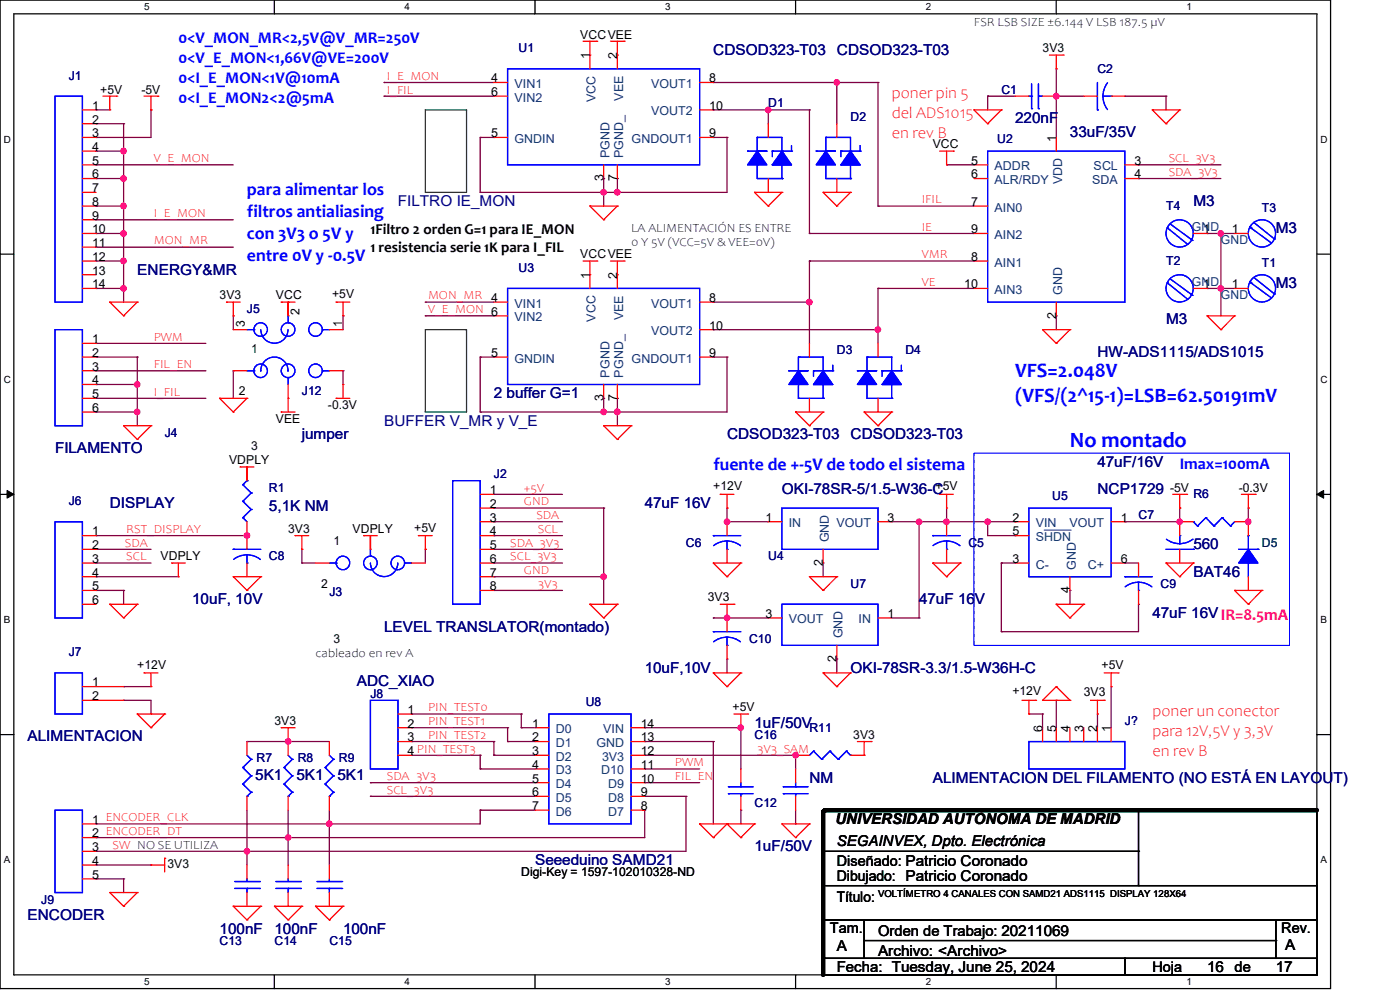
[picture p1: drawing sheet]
<svg xmlns="http://www.w3.org/2000/svg" width="420mm" height="297mm" viewBox="0 0 420 297" stroke-linecap="round" stroke-linejoin="round" font-family="sans-serif">
<defs><g id="words">
<text font-size="6.6" fill="#00f" x="321" y="133.9">No montado</text>
<g font-size="6.1" fill="#00f">
<text x="304.5" y="112.9">VFS=2.048V</text>
<text x="304.5" y="120.4">(VFS/(2^15-1)=LSB=62.50191mV</text>
</g>
<g font-size="5.3" fill="#00f">
<text x="74.1" y="58.6">para alimentar los</text>
<text x="74.1" y="65.1">filtros antialiasing</text>
<text x="74.1" y="71.6">con 3V3 o 5V y</text>
<text x="74.1" y="78.1">entre 0V y -0.5V</text>
<text x="214" y="140.9">fuente de +-5V de todo el sistema</text>
</g>
<g font-size="4.9" fill="#00f">
<text x="53.5" y="12.9">0&lt;V_MON_MR&lt;2,5V@V_MR=250V</text>
<text x="53.5" y="18.9">0&lt;V_E_MON&lt;1,66V@VE=200V</text>
<text x="53.5" y="24.8">0&lt;I_E_MON&lt;1V@10mA</text>
<text x="53.5" y="30.8">0&lt;I_E_MON2&lt;2@5mA</text>
<text x="353.9" y="140.5">Imax=100mA</text>
</g>
<g font-size="4.9" fill="#f00">
<text x="267.5" y="29.4">poner pin 5</text>
<text x="267.5" y="35.3">del ADS1015</text>
<text x="267.5" y="41.3">en rev B</text>
<text x="345.7" y="214.5">poner un conector</text>
<text x="345.7" y="220.5">para 12V,5V y 3,3V</text>
<text x="345.7" y="226.5">en rev B</text>
</g>
<g font-size="4.5" fill="#000080">
<text x="214" y="16.4">CDSOD323-T03</text>
<text x="251" y="16.4">CDSOD323-T03</text>
<text x="304.5" y="37">220nF</text>
<text x="321" y="41.1">33uF/35V</text>
<text x="119.4" y="61.7">FILTRO IE_MON</text>
<text x="358" y="61.7">M3</text>
<text x="382.7" y="69.9">M3</text>
<text x="41.2" y="82.3">ENERGY&amp;MR</text>
<text x="382.7" y="86.4">M3</text>
<text x="349.8" y="97.1">M3</text>
<text x="329.2" y="107">HW-ADS1115/ADS1015</text>
<text x="148.2" y="119.3">2 buffer G=1</text>
<text x="90.5" y="131.7">jumper</text>
<text x="115.2" y="127.5">BUFFER V_MR y V_E</text>
<text x="218.1" y="131.7">CDSOD323-T03</text>
<text x="255.1" y="131.7">CDSOD323-T03</text>
<text x="16.5" y="135.8">FILAMENTO</text>
<text x="329.2" y="139.9">47uF/16V</text>
<text x="234.6" y="148.1">OKI-78SR-5/1.5-W36-C</text>
<text x="329.2" y="148.1">NCP1729</text>
<text x="32.9" y="152.2">DISPLAY</text>
<text x="80.7" y="153">5,1K NM</text>
<text x="193.4" y="152.2">47uF 16V</text>
<text x="358" y="164.6">560</text>
<text x="358" y="172.8">BAT46</text>
<text x="57.7" y="181">10uF, 10V</text>
<text x="275.7" y="181">47uF 16V</text>
<text x="345.7" y="185.2">47uF 16VIR=8.5mA</text>
<text x="115.2" y="189.3">LEVEL TRANSLATOR(montado)</text>
<text x="193.4" y="201.6">10uF,10V</text>
<text x="255.1" y="201.6">OKI-78SR-3.3/1.5-W36H-C</text>
<text x="107" y="205.7">ADC_XIAO</text>
<text x="226.4" y="218.1">1uF/50V</text>
<text x="8.3" y="222.2">ALIMENTACION</text>
<text x="76.6" y="233.7">5K1</text>
<text x="88.9" y="233.7">5K1</text>
<text x="101.3" y="233.7">5K1</text>
<text x="242.8" y="234.5">NM</text>
<text x="279.8" y="234.5">ALIMENTACION DEL FILAMENTO (NO ESTÁ EN LAYOUT)</text>
<text x="226.4" y="255.1">1uF/50V</text>
<text x="160.5" y="259.2">Seeeduino SAMD21</text>
<text x="8.3" y="275.7">ENCODER</text>
<text x="65.9" y="279.8">100nF</text>
<text x="82.3" y="279.8">100nF</text>
<text x="102.9" y="279.8">100nF</text>
</g>
<g font-size="4.5">
<text x="111.1" y="70.1">1Filtro 2 orden G=1 para IE_MON</text>
<text x="111.1" y="75.6">1 resistencia serie 1K para I_FIL</text>
<text x="250.6" y="246.9">UNIVERSIDAD AUTÓNOMA DE MADRID</text>
<text x="251" y="253.4">SEGAINVEX, Dpto. Electrónica</text>
<text x="251" y="285.2">A</text>
<text x="263.4" y="286.4">Archivo: &lt;Archivo&gt;</text>
<text x="385.6" y="284.7">A</text>
<text x="251" y="291.3">Fecha: Tuesday, June 25, 2024</text>
<text x="362.1" y="291.3">16</text>
<text x="382.7" y="291.3">17</text>
</g>
<g font-size="4.4">
<text x="251" y="259.5">Diseñado: Patricio Coronado</text>
<text x="251" y="264">Dibujado: Patricio Coronado</text>
<text x="251" y="270.2">Título:</text>
<text x="249" y="279.7">Tam.</text>
<text x="263.4" y="280.5">Orden de Trabajo: 20211069</text>
<text x="384.3" y="279.7">Rev.</text>
<text x="345.7" y="291.2">Hoja</text>
<text x="370.4" y="291.2">de</text>
</g>
<g font-size="3.7">
<text x="174.1" y="11.6">VCCVEE</text>
<text x="292.2" y="7.7">FSR LSB SIZE ±6.144 V LSB 187.5 µV</text>
<text x="176.9" y="17.7" transform="rotate(-90 176.9 17.7)">1</text>
<text x="185.2" y="17.7" transform="rotate(-90 185.2 17.7)">2</text>
<text x="312.8" y="15.7">3V3</text>
<text x="30.1" y="28">+5V</text>
<text x="42.4" y="28">-5V</text>
<text x="147.3" y="24.7">4</text>
<text x="147.3" y="28.8">6</text>
<text x="212.8" y="24.7">8</text>
<text x="27.6" y="32.9">1</text>
<text x="212.8" y="32.9">10</text>
<text x="27.6" y="37">2</text>
<text x="27.6" y="41.1">3</text>
<text x="147.3" y="41.1">5</text>
<text x="212.8" y="41.1">9</text>
<text x="27.6" y="45.3">4</text>
<text x="279.8" y="44.5">VCC</text>
<text x="316.8" y="42.4" transform="rotate(-90 316.8 42.4)">1</text>
<text x="27.6" y="49.4">5</text>
<text x="27.6" y="53.5">6</text>
<text x="291.3" y="49.4">5</text>
<text x="291.3" y="53.5">6</text>
<text x="340.3" y="53.5">4</text>
<text x="340.3" y="49.4">3</text>
<text x="27.6" y="57.6">7</text>
<text x="181.1" y="54.4" transform="rotate(-90 181.1 54.4)">3</text>
<text x="185.2" y="54.4" transform="rotate(-90 185.2 54.4)">7</text>
<text x="27.6" y="61.7">8</text>
<text x="27.6" y="65.8">9</text>
<text x="291.3" y="61.7">7</text>
<text x="27.6" y="69.9">10</text>
<text x="189.3" y="69.4">LA ALIMENTACIÓN ES ENTRE</text>
<text x="291.3" y="69.9">9</text>
<text x="360.9" y="69.9">1</text>
<text x="369.5" y="69.9">1</text>
<text x="27.6" y="74">11</text>
<text x="174.1" y="77.4">VCCVEE</text>
<text x="189.3" y="73.9">0 Y 5V (VCC=5V &amp; VEE=0V)</text>
<text x="27.6" y="78.2">12</text>
<text x="27.6" y="82.3">13</text>
<text x="176.9" y="83.6" transform="rotate(-90 176.9 83.6)">1</text>
<text x="185.2" y="83.6" transform="rotate(-90 185.2 83.6)">2</text>
<text x="291.3" y="78.2">8</text>
<text x="27.6" y="86.4">14</text>
<text x="65.9" y="89.7">3V3</text>
<text x="82.8" y="89.7">VCC</text>
<text x="99.6" y="89.3">+5V</text>
<text x="289.3" y="86.4">10</text>
<text x="360.9" y="86.4">1</text>
<text x="369.5" y="86.4">1</text>
<text x="89.9" y="94.3" transform="rotate(-90 89.9 94.3)">2</text>
<text x="212.8" y="90.5">8</text>
<text x="316.8" y="95.5" transform="rotate(-90 316.8 95.5)">2</text>
<text x="73.4" y="98" transform="rotate(-90 73.4 98)">3</text>
<text x="102.6" y="98" transform="rotate(-90 102.6 98)">1</text>
<text x="212.8" y="98.8">10</text>
<text x="27.6" y="102.9">1</text>
<text x="27.6" y="107">2</text>
<text x="75.4" y="105.8">1</text>
<text x="147.3" y="107">5</text>
<text x="212.8" y="107">9</text>
<text x="27.6" y="111.1">3</text>
<text x="27.6" y="115.2">4</text>
<text x="27.6" y="119.3">5</text>
<text x="71.6" y="118.5">2</text>
<text x="27.6" y="123.4">6</text>
<text x="98.4" y="122.7">-0.3V</text>
<text x="181.1" y="120.2" transform="rotate(-90 181.1 120.2)">3</text>
<text x="185.2" y="120.2" transform="rotate(-90 185.2 120.2)">7</text>
<text x="82.8" y="126.8">VEE</text>
<text x="75.4" y="135">3</text>
<text x="68.7" y="139.1">VDPLY</text>
<text x="146.9" y="148.1">1</text>
<text x="214" y="146.9">+12V</text>
<text x="280.7" y="146.9">+5V</text>
<text x="351" y="147.4">-5V</text>
<text x="371.6" y="147.4">-0.3V</text>
<text x="146.9" y="152.2">2</text>
<text x="27.6" y="160.5">1</text>
<text x="86.4" y="159.7">3V3</text>
<text x="105.8" y="159.7">VDPLY</text>
<text x="124.3" y="159.3">+5V</text>
<text x="146.9" y="156.3">3</text>
<text x="146.9" y="160.5">4</text>
<text x="229.6" y="156.3">1</text>
<text x="266.3" y="156.3">3</text>
<text x="303.7" y="156.3">2</text>
<text x="303.7" y="160.5">5</text>
<text x="336.2" y="156.3">1</text>
<text x="27.6" y="164.6">2</text>
<text x="48.2" y="167.9">VDPLY</text>
<text x="100" y="163.4">1</text>
<text x="146.9" y="164.6">5</text>
<text x="27.6" y="168.7">3</text>
<text x="27.6" y="172.8">4</text>
<text x="146.9" y="168.7">6</text>
<text x="146.9" y="172.8">7</text>
<text x="246.9" y="169.6" transform="rotate(-90 246.9 169.6)">2</text>
<text x="303.7" y="168.7">3</text>
<text x="336.2" y="168.7">6</text>
<text x="27.6" y="176.9">5</text>
<text x="96.3" y="176.1">2</text>
<text x="146.9" y="176.9">8</text>
<text x="320.9" y="177.8" transform="rotate(-90 320.9 177.8)">4</text>
<text x="27.6" y="181.1">6</text>
<text x="212.3" y="180.3">3V3</text>
<text x="229.6" y="185.2">3</text>
<text x="266.3" y="185.2">1</text>
<text x="94.7" y="196.9">cableado en rev A</text>
<text x="100" y="192.6">3</text>
<text x="41.2" y="200.4">+12V</text>
<text x="251" y="198.4" transform="rotate(-90 251 198.4)">2</text>
<text x="330.5" y="200.4">+5V</text>
<text x="27.6" y="205.7">1</text>
<text x="27.6" y="209.8">2</text>
<text x="303.7" y="208.2">+12V</text>
<text x="325.1" y="208.7">3V3</text>
<text x="122.3" y="213.9">1</text>
<text x="219.8" y="213.2">+5V</text>
<text x="82.3" y="217.3">3V3</text>
<text x="122.3" y="218.1">2</text>
<text x="159.7" y="218.1">1</text>
<text x="192.2" y="218.1">14</text>
<text x="256" y="221.4">3V3</text>
<text x="312.7" y="219.4" transform="rotate(-90 312.7 219.4)">6</text>
<text x="316.8" y="219.4" transform="rotate(-90 316.8 219.4)">5</text>
<text x="320.9" y="219.4" transform="rotate(-90 320.9 219.4)">4</text>
<text x="325.1" y="219.4" transform="rotate(-90 325.1 219.4)">3</text>
<text x="329.2" y="219.4" transform="rotate(-90 329.2 219.4)">2</text>
<text x="333.3" y="219.4" transform="rotate(-90 333.3 219.4)">1</text>
<text x="122.3" y="222.2">3</text>
<text x="122.3" y="226.3">4 PIN_TEST3</text>
<text x="159.7" y="222.2">2</text>
<text x="159.7" y="226.3">3</text>
<text x="192.2" y="226.3">12</text>
<text x="192.2" y="222.2">13</text>
<text x="159.7" y="230.4">4</text>
<text x="192.2" y="230.4">11</text>
<text x="159.7" y="234.5">5</text>
<text x="159.7" y="238.6">6</text>
<text x="192.2" y="238.6">9</text>
<text x="192.2" y="234.5">10</text>
<text x="159.7" y="242.8">7</text>
<text x="192.2" y="242.8">8</text>
<text x="27.6" y="246.9">1 ENCODER_CLK</text>
<text x="27.6" y="251">2 ENCODER_DT</text>
<text x="27.6" y="255.1">3</text>
<text x="27.6" y="259.2">4</text>
<text x="27.6" y="263.4">5</text>
<text x="50.2" y="260.1">3V3</text>
<text x="156.4" y="262.5">Digi-Key = 1597-102010328-ND</text>
</g>
<g font-size="3.7" fill="#000080">
<text x="155.6" y="15.7">U1</text>
<text x="20.6" y="23.9">J1</text>
<text x="329.2" y="21.8">C2</text>
<text x="300.4" y="28">C1</text>
<text x="230.5" y="32.1">D1</text>
<text x="255.1" y="36.2">D2</text>
<text x="299.2" y="42.8">U2</text>
<text x="349.8" y="63">T4</text>
<text x="378.6" y="63.4">T3</text>
<text x="155.6" y="81.5">U3</text>
<text x="349.8" y="79.5">T2</text>
<text x="378.6" y="79.9">T1</text>
<text x="74.1" y="93.9">J5</text>
<text x="251" y="106.2">D3</text>
<text x="271.6" y="106.2">D4</text>
<text x="90.6" y="118.5">J12</text>
<text x="49.4" y="130.9">J4</text>
<text x="148.2" y="143.3">J2</text>
<text x="80.7" y="147.4">R1</text>
<text x="315.6" y="149.8">U5</text>
<text x="358" y="149.4">R6</text>
<text x="20.6" y="151.5">J6</text>
<text x="341.5" y="155.6">C7</text>
<text x="80.7" y="167.9">C8</text>
<text x="205.8" y="163.8">C6</text>
<text x="230.5" y="167.9">U4</text>
<text x="290.5" y="163.8">C5</text>
<text x="98.8" y="178.6">J3</text>
<text x="255.1" y="176.1">U7</text>
<text x="348.1" y="176.1">C9</text>
<text x="20.6" y="196.7">J7</text>
<text x="224.7" y="192.6">C10</text>
<text x="111.1" y="209.1">J8</text>
<text x="175.7" y="211.5">U8</text>
<text x="226.4" y="221.4">C16</text>
<text x="242.8" y="219.4">R11</text>
<text x="337.4" y="217.3">J?</text>
<text x="77" y="228.4">R7</text>
<text x="89.3" y="228.4">R8</text>
<text x="101.7" y="228.4">R9</text>
<text x="226.4" y="242">C12</text>
<text x="12.4" y="270.8">J9</text>
<text x="65.9" y="283.1">C13</text>
<text x="82.3" y="283.1">C14</text>
<text x="98.8" y="283.1">C15</text>
</g>
<g font-size="3.7" fill="#f00">
<text x="116" y="23.9">I_E_MON</text>
<text x="116" y="28">I_FIL</text>
<text x="46.1" y="48.6">V_E_MON</text>
<text x="350.6" y="48.6">SCL_3V3</text>
<text x="350.6" y="52.7">SDA_3V3</text>
<text x="46.1" y="65.1">I_E_MON</text>
<text x="276.5" y="61">IFIL</text>
<text x="276.5" y="69.2">IE</text>
<text x="46.1" y="73.3">MON_MR</text>
<text x="276.5" y="77.4">VMR</text>
<text x="128.4" y="89.7">MON_MR 4</text>
<text x="276.5" y="85.6">VE</text>
<text x="128.4" y="93.9">V_E_MON 6</text>
<text x="46.1" y="102.1">PWM</text>
<text x="46.1" y="110.3">FIL_EN</text>
<text x="46.1" y="118.6">I_FIL</text>
<text x="157.2" y="147.4">+5V</text>
<text x="157.2" y="151.5">GND</text>
<text x="160.9" y="155.6">SDA</text>
<text x="37.9" y="159.7">RST_DISPLAY</text>
<text x="161.3" y="159.7">SCL</text>
<text x="37.5" y="163.8">SDA</text>
<text x="37.9" y="167.9">SCL</text>
<text x="153.1" y="163.8">SDA_3V3</text>
<text x="153.1" y="167.9">SCL_3V3</text>
<text x="157.2" y="172">GND</text>
<text x="161.3" y="176.1">3V3</text>
<text x="128.4" y="213.2">PIN_TEST0</text>
<text x="128.4" y="217.3">PIN_TEST1</text>
<text x="128.4" y="221.4">PIN_TEST2</text>
<text x="227.2" y="225.5">3V3_SAM</text>
<text x="116" y="233.8">SDA_3V3</text>
<text x="202.5" y="229.7">PWM</text>
<text x="202.5" y="233.8">FIL_EN</text>
<text x="116" y="237.9">SCL_3V3</text>
<text x="33.7" y="254.3">SW NO SE UTILIZA</text>
</g>
<g font-size="3.7" fill="#004080">
<text x="154.3" y="26.4">VIN1</text>
<text x="195.3" y="26.4">VOUT1</text>
<text x="154.3" y="30.5">VIN2</text>
<text x="178.7" y="30.6" transform="rotate(-90 178.7 30.6)">VCC</text>
<text x="186.9" y="30.2" transform="rotate(-90 186.9 30.2)">VEE</text>
<text x="195.3" y="34.6">VOUT2</text>
<text x="154.3" y="42.8">GNDIN</text>
<text x="182.8" y="47.3" transform="rotate(-90 182.8 47.3)">PGND</text>
<text x="186.9" y="47.3" transform="rotate(-90 186.9 47.3)">PGND_</text>
<text x="189.5" y="42.8">GNDOUT1</text>
<text x="298.4" y="51.1">ADDR</text>
<text x="328.1" y="51.1">SCL</text>
<text x="298.4" y="55.2">ALR/RDY</text>
<text x="318.6" y="55.3" transform="rotate(-90 318.6 55.3)">VDD</text>
<text x="327.7" y="55.2">SDA</text>
<text x="298.4" y="63.4">AIN0</text>
<text x="298.4" y="71.6">AIN2</text>
<text x="357.6" y="69.2">GND</text>
<text x="366.3" y="73.3">GND</text>
<text x="298.4" y="79.9">AIN1</text>
<text x="298.4" y="88.1">AIN3</text>
<text x="318.6" y="88.5" transform="rotate(-90 318.6 88.5)">GND</text>
<text x="357.6" y="85.6">GND</text>
<text x="366.3" y="89.7">GND</text>
<text x="154.3" y="92.2">VIN1</text>
<text x="195.3" y="92.2">VOUT1</text>
<text x="154.3" y="96.3">VIN2</text>
<text x="178.7" y="96.4" transform="rotate(-90 178.7 96.4)">VCC</text>
<text x="186.9" y="96" transform="rotate(-90 186.9 96)">VEE</text>
<text x="195.3" y="100.5">VOUT2</text>
<text x="154.3" y="108.7">GNDIN</text>
<text x="182.8" y="113.2" transform="rotate(-90 182.8 113.2)">PGND</text>
<text x="186.9" y="113.2" transform="rotate(-90 186.9 113.2)">PGND_</text>
<text x="189.5" y="108.7">GNDOUT1</text>
<text x="236.6" y="158">IN</text>
<text x="250.9" y="158">VOUT</text>
<text x="310.7" y="158">VIN</text>
<text x="320.8" y="158">VOUT</text>
<text x="248.7" y="162.6" transform="rotate(-90 248.7 162.6)">GND</text>
<text x="310.7" y="162.2">SHDN</text>
<text x="310.7" y="170.4">C-</text>
<text x="322.7" y="170.8" transform="rotate(-90 322.7 170.8)">GND</text>
<text x="326.4" y="170.4">C+</text>
<text x="236.6" y="186.9">VOUT</text>
<text x="252.8" y="191.3" transform="rotate(-90 252.8 191.3)">GND</text>
<text x="257.6" y="186.9">IN</text>
<text x="166.7" y="219.7">D0</text>
<text x="181" y="219.7">VIN</text>
<text x="166.7" y="223.9">D1</text>
<text x="178.9" y="223.9">GND</text>
<text x="166.7" y="228">D2</text>
<text x="166.7" y="232.1">D3</text>
<text x="180.4" y="232.1">D10</text>
<text x="180.6" y="228">3V3</text>
<text x="166.7" y="236.2">D4</text>
<text x="182.5" y="236.2">D9</text>
<text x="166.7" y="240.3">D5</text>
<text x="166.7" y="244.5">D6</text>
<text x="182.5" y="244.5">D7</text>
<text x="182.5" y="240.3">D8</text>
</g>
<text font-size="3.7" fill="#004040" x="378.6" y="163.8">D5</text>
<g font-size="3">
<text x="43.2" y="3.1">5</text>
<text x="121.4" y="3.1">4</text>
<text x="199.6" y="3.1">3</text>
<text x="277.7" y="3.1">2</text>
<text x="355.9" y="3.1">1</text>
<text x="1.1" y="42.8">D</text>
<text x="396.1" y="42.8">D</text>
<text x="1.1" y="114.8">C</text>
<text x="396.1" y="114.8">C</text>
<text x="1.1" y="186.8">B</text>
<text x="396.1" y="186.8">B</text>
<text x="1.1" y="258.8">A</text>
<text x="396.1" y="258.8">A</text>
<text x="43.2" y="295.2">5</text>
<text x="121.4" y="295.2">4</text>
<text x="199.6" y="295.2">3</text>
<text x="277.7" y="295.2">2</text>
<text x="355.9" y="295.2">1</text>
</g>
<text font-size="2.9" x="263.4" y="268.9">VOLTÍMETRO 4 CANALES CON SAMD21 ADS1115 DISPLAY 128X64</text>
</g></defs>
<path d="M0 0h399.2v296.3h-399.2zM4.1 4.1h391v288.1h-391z" fill="none" stroke="#000" stroke-width=".38"/>
<g fill="#fff">
<path d="M43.2 .5h1.6v3.2h-1.6z"/>
<path d="M43.2 292.6h1.6v3.3h-1.6z"/>
</g>
<path d="M82.3 0v4.1M82.3 292.2v4.1" fill="none" stroke="#000" stroke-width=".38"/>
<g fill="#fff">
<path d="M121.4 .5h1.6v3.2h-1.6z"/>
<path d="M121.4 292.6h1.6v3.3h-1.6z"/>
</g>
<path d="M160.5 0v4.1M160.5 292.2v4.1" fill="none" stroke="#000" stroke-width=".38"/>
<g fill="#fff">
<path d="M199.6 .5h1.6v3.2h-1.6z"/>
<path d="M199.6 292.6h1.6v3.3h-1.6z"/>
</g>
<path d="M238.7 0v4.1M238.7 292.2v4.1" fill="none" stroke="#000" stroke-width=".38"/>
<g fill="#fff">
<path d="M277.7 .5h1.7v3.2h-1.7z"/>
<path d="M277.7 292.6h1.7v3.3h-1.7z"/>
</g>
<path d="M316.9 0v4.1M316.9 292.2v4.1" fill="none" stroke="#000" stroke-width=".38"/>
<g fill="#fff">
<path d="M355.9 .5h1.6v3.2h-1.6z"/>
<path d="M355.9 292.6h1.6v3.3h-1.6z"/>
<path d="M1.1 40.1h2.1v3.3h-2.1z"/>
<path d="M396.1 40.1h2.1v3.3h-2.1z"/>
<path d="M1.1 112.1h2.1v3.3h-2.1z"/>
<path d="M396.1 112.1h2.1v3.3h-2.1z"/>
</g>
<path d="M0 76.2h4.1M395.1 76.2h4.1" fill="none" stroke="#000" stroke-width=".38"/>
<g fill="#fff">
<path d="M1.1 184.1h1.9v3.3h-1.9z"/>
<path d="M396.1 184.1h2v3.3h-2z"/>
</g>
<path d="M0 148.2h4.1M395.1 148.2h4.1" fill="none" stroke="#000" stroke-width=".38"/>
<path d="M2.1 147l2 1.2-2 1.1zM395.1 148.2l2-1.2v2.3z" fill="#000" stroke="#000" stroke-width=".3"/>
<g fill="#fff">
<path d="M1.1 256.2h1.9v3.2h-1.9z"/>
<path d="M396.1 256.2h2v3.2h-2z"/>
</g>
<path d="M0 220.2h4.1M395.1 220.2h4.1" fill="none" stroke="#000" stroke-width=".38"/>
<path d="M284 49.4h8.2" fill="none" stroke="#800040" stroke-width=".38"/>
<circle cx="284" cy="49.4" r=".19" fill="#800040"/>
<path d="M296.3 28.8h8.2" fill="none" stroke="#800040" stroke-width=".38"/>
<circle cx="296.3" cy="28.8" r=".19" fill="#800040"/>
<path d="M296.3 28.8v4.1" fill="none" stroke="#800040" stroke-width=".38"/>
<circle cx="296.3" cy="28.8" r=".19" fill="#800040"/>
<path d="M316.9 28.8v12.4" fill="none" stroke="#800040" stroke-width=".38"/>
<circle cx="316.9" cy="28.8" r=".19" fill="#800040"/>
<circle cx="316.9" cy="28.8" r=".8" fill="#f0f" stroke="#f0f" stroke-width=".38"/>
<path d="M316.9 20.6v8.2" fill="none" stroke="#800040" stroke-width=".38"/>
<circle cx="316.9" cy="20.6" r=".19" fill="#800040"/>
<path d="M263.4 61.8h28.8" fill="none" stroke="#800040" stroke-width=".38"/>
<circle cx="263.4" cy="61.8" r=".19" fill="#800040"/>
<path d="M242.8 70h49.4" fill="none" stroke="#800040" stroke-width=".38"/>
<circle cx="242.8" cy="70" r=".19" fill="#800040"/>
<path d="M242.8 78.2h49.4" fill="none" stroke="#800040" stroke-width=".38"/>
<circle cx="242.8" cy="78.2" r=".19" fill="#800040"/>
<path d="M263.4 86.4h28.8" fill="none" stroke="#800040" stroke-width=".38"/>
<circle cx="263.4" cy="86.4" r=".19" fill="#800040"/>
<path d="M193.4 222.2h20.6" fill="none" stroke="#800040" stroke-width=".38"/>
<circle cx="193.4" cy="222.2" r=".19" fill="#800040"/>
<path d="M111.1 238.7h49.4" fill="none" stroke="#800040" stroke-width=".38"/>
<circle cx="111.1" cy="238.7" r=".19" fill="#800040"/>
<path d="M111.1 234.6h49.4" fill="none" stroke="#800040" stroke-width=".38"/>
<circle cx="111.1" cy="234.6" r=".19" fill="#800040"/>
<path d="M214 222.2v24.7" fill="none" stroke="#800040" stroke-width=".38"/>
<circle cx="214" cy="222.2" r=".19" fill="#800040"/>
<path d="M222.2 242.8v4.1" fill="none" stroke="#800040" stroke-width=".38"/>
<circle cx="222.2" cy="242.8" r=".19" fill="#800040"/>
<path d="M251 24.7h12.4" fill="none" stroke="#800040" stroke-width=".38"/>
<circle cx="251" cy="24.7" r=".19" fill="#800040"/>
<path d="M230.5 32.9h12.3" fill="none" stroke="#800040" stroke-width=".38"/>
<circle cx="230.5" cy="32.9" r=".19" fill="#800040"/>
<circle cx="230.4" cy="32.9" r=".79" fill="#f0f" stroke="#f0f" stroke-width=".38"/>
<path d="M214 90.6h28.8" fill="none" stroke="#800040" stroke-width=".38"/>
<circle cx="214" cy="90.6" r=".19" fill="#800040"/>
<circle cx="242.8" cy="90.6" r=".8" fill="#f0f" stroke="#f0f" stroke-width=".38"/>
<path d="M263.4 24.7v37.1" fill="none" stroke="#800040" stroke-width=".38"/>
<circle cx="263.4" cy="24.7" r=".19" fill="#800040"/>
<path d="M242.8 32.9v37.1" fill="none" stroke="#800040" stroke-width=".38"/>
<circle cx="242.8" cy="32.9" r=".19" fill="#800040"/>
<path d="M242.8 78.2v12.4" fill="none" stroke="#800040" stroke-width=".38"/>
<circle cx="242.8" cy="78.2" r=".19" fill="#800040"/>
<path d="M263.4 86.4v12.4" fill="none" stroke="#800040" stroke-width=".38"/>
<circle cx="263.4" cy="86.4" r=".19" fill="#800040"/>
<path d="M193.4 242.8v8.2" fill="none" stroke="#800040" stroke-width=".38"/>
<circle cx="193.4" cy="242.8" r=".19" fill="#800040"/>
<path d="M86.4 251h107" fill="none" stroke="#800040" stroke-width=".38"/>
<circle cx="86.4" cy="251" r=".19" fill="#800040"/>
<circle cx="86.4" cy="251" r=".79" fill="#f0f" stroke="#f0f" stroke-width=".38"/>
<path d="M193.4 230.5h16.5" fill="none" stroke="#800040" stroke-width=".38"/>
<circle cx="193.4" cy="230.5" r=".19" fill="#800040"/>
<path d="M98.8 246.9v12.3" fill="none" stroke="#800040" stroke-width=".38"/>
<circle cx="98.8" cy="246.9" r=".19" fill="#800040"/>
<path d="M86.4 251v8.2" fill="none" stroke="#800040" stroke-width=".38"/>
<circle cx="86.4" cy="251" r=".19" fill="#800040"/>
<path d="M37.1 86.4v4.2" fill="none" stroke="#800040" stroke-width=".38"/>
<circle cx="37.1" cy="86.4" r=".19" fill="#800040"/>
<path d="M28.8 49.4h41.2" fill="none" stroke="#800040" stroke-width=".38"/>
<circle cx="28.8" cy="49.4" r=".19" fill="#800040"/>
<path d="M45.3 32.9v8.3" fill="none" stroke="#800040" stroke-width=".38"/>
<circle cx="45.3" cy="32.9" r=".19" fill="#800040"/>
<path d="M28.8 41.2h16.5" fill="none" stroke="#800040" stroke-width=".38"/>
<circle cx="28.8" cy="41.2" r=".19" fill="#800040"/>
<path d="M28.8 86.4h8.3" fill="none" stroke="#800040" stroke-width=".38"/>
<circle cx="28.8" cy="86.4" r=".19" fill="#800040"/>
<path d="M251 24.7v12.4" fill="none" stroke="#800040" stroke-width=".38"/>
<circle cx="251" cy="24.7" r=".19" fill="#800040"/>
<circle cx="251" cy="24.7" r=".79" fill="#f0f" stroke="#f0f" stroke-width=".38"/>
<path d="M214 24.7h37" fill="none" stroke="#800040" stroke-width=".38"/>
<circle cx="214" cy="24.7" r=".19" fill="#800040"/>
<path d="M214 98.8h49.4" fill="none" stroke="#800040" stroke-width=".38"/>
<circle cx="214" cy="98.8" r=".19" fill="#800040"/>
<circle cx="263.4" cy="98.8" r=".8" fill="#f0f" stroke="#f0f" stroke-width=".38"/>
<path d="M263.4 98.8v4.1" fill="none" stroke="#800040" stroke-width=".38"/>
<circle cx="263.4" cy="98.8" r=".19" fill="#800040"/>
<path d="M28.8 172.8h24.7" fill="none" stroke="#800040" stroke-width=".38"/>
<circle cx="28.8" cy="172.8" r=".19" fill="#800040"/>
<path d="M28.8 164.6h16.5" fill="none" stroke="#800040" stroke-width=".38"/>
<circle cx="28.8" cy="164.6" r=".19" fill="#800040"/>
<path d="M28.8 168.7h16.5" fill="none" stroke="#800040" stroke-width=".38"/>
<circle cx="28.8" cy="168.7" r=".19" fill="#800040"/>
<path d="M28.8 177h8.3" fill="none" stroke="#800040" stroke-width=".38"/>
<circle cx="28.8" cy="177" r=".19" fill="#800040"/>
<path d="M37.1 177v4.1" fill="none" stroke="#800040" stroke-width=".38"/>
<circle cx="37.1" cy="177" r=".19" fill="#800040"/>
<path d="M242.8 90.6v12.3" fill="none" stroke="#800040" stroke-width=".38"/>
<circle cx="242.8" cy="90.6" r=".19" fill="#800040"/>
<path d="M74.1 255.1h131.7" fill="none" stroke="#800040" stroke-width=".38"/>
<circle cx="74.1" cy="255.1" r=".19" fill="#800040"/>
<circle cx="74.1" cy="255.1" r=".8" fill="#f0f" stroke="#f0f" stroke-width=".38"/>
<path d="M205.8 238.7v16.4" fill="none" stroke="#800040" stroke-width=".38"/>
<circle cx="205.8" cy="238.7" r=".19" fill="#800040"/>
<path d="M193.4 238.7h12.4" fill="none" stroke="#800040" stroke-width=".38"/>
<circle cx="193.4" cy="238.7" r=".19" fill="#800040"/>
<path d="M156.4 214v4.1" fill="none" stroke="#800040" stroke-width=".38"/>
<circle cx="156.4" cy="214" r=".19" fill="#800040"/>
<path d="M156.4 218.1h4.1" fill="none" stroke="#800040" stroke-width=".38"/>
<circle cx="156.4" cy="218.1" r=".19" fill="#800040"/>
<path d="M123.5 218.1h28.8" fill="none" stroke="#800040" stroke-width=".38"/>
<circle cx="123.5" cy="218.1" r=".19" fill="#800040"/>
<path d="M152.3 218.1v4.1" fill="none" stroke="#800040" stroke-width=".38"/>
<circle cx="152.3" cy="218.1" r=".19" fill="#800040"/>
<path d="M152.3 222.2h8.2" fill="none" stroke="#800040" stroke-width=".38"/>
<circle cx="152.3" cy="222.2" r=".19" fill="#800040"/>
<path d="M148.2 226.4h12.3" fill="none" stroke="#800040" stroke-width=".38"/>
<circle cx="148.2" cy="226.4" r=".19" fill="#800040"/>
<path d="M148.2 222.2v4.2" fill="none" stroke="#800040" stroke-width=".38"/>
<circle cx="148.2" cy="222.3" r=".19" fill="#800040"/>
<path d="M123.5 222.2h24.7" fill="none" stroke="#800040" stroke-width=".38"/>
<circle cx="123.5" cy="222.2" r=".19" fill="#800040"/>
<path d="M144.1 230.5h16.4" fill="none" stroke="#800040" stroke-width=".38"/>
<circle cx="144.1" cy="230.5" r=".19" fill="#800040"/>
<path d="M123.5 226.4h20.6" fill="none" stroke="#800040" stroke-width=".38"/>
<circle cx="123.5" cy="226.4" r=".19" fill="#800040"/>
<path d="M144.1 226.4v4.1" fill="none" stroke="#800040" stroke-width=".38"/>
<circle cx="144.1" cy="226.4" r=".19" fill="#800040"/>
<path d="M316.9 94.7v4.1" fill="none" stroke="#800040" stroke-width=".38"/>
<circle cx="316.9" cy="94.7" r=".19" fill="#800040"/>
<path d="M218.1 156.4h12.4" fill="none" stroke="#800040" stroke-width=".38"/>
<circle cx="218.1" cy="156.4" r=".19" fill="#800040"/>
<circle cx="218.1" cy="156.4" r=".8" fill="#f0f" stroke="#f0f" stroke-width=".38"/>
<path d="M218.1 152.3v4.1" fill="none" stroke="#800040" stroke-width=".38"/>
<circle cx="218.1" cy="152.3" r=".19" fill="#800040"/>
<path d="M275.7 156.4h8.3" fill="none" stroke="#800040" stroke-width=".38"/>
<circle cx="284" cy="156.4" r=".19" fill="#800040"/>
<path d="M296.3 156.4h8.2" fill="none" stroke="#800040" stroke-width=".38"/>
<circle cx="304.5" cy="156.4" r=".19" fill="#800040"/>
<path d="M300.4 168.7h4.1" fill="none" stroke="#800040" stroke-width=".38"/>
<circle cx="300.4" cy="168.7" r=".19" fill="#800040"/>
<path d="M296.3 156.4v4.1" fill="none" stroke="#800040" stroke-width=".38"/>
<circle cx="296.3" cy="156.4" r=".19" fill="#800040"/>
<circle cx="296.3" cy="156.4" r=".8" fill="#f0f" stroke="#f0f" stroke-width=".38"/>
<path d="M296.3 160.5h8.2" fill="none" stroke="#800040" stroke-width=".38"/>
<circle cx="304.5" cy="160.5" r=".19" fill="#800040"/>
<path d="M337.4 168.7h4.1" fill="none" stroke="#800040" stroke-width=".38"/>
<circle cx="337.4" cy="168.7" r=".19" fill="#800040"/>
<path d="M341.5 181.1v8.2" fill="none" stroke="#800040" stroke-width=".38"/>
<circle cx="341.5" cy="181.1" r=".19" fill="#800040"/>
<path d="M300.4 189.3h41.1" fill="none" stroke="#800040" stroke-width=".38"/>
<circle cx="300.4" cy="189.3" r=".19" fill="#800040"/>
<path d="M300.4 168.7v20.6" fill="none" stroke="#800040" stroke-width=".38"/>
<circle cx="300.4" cy="168.7" r=".19" fill="#800040"/>
<path d="M353.9 152.3v4.1" fill="none" stroke="#800040" stroke-width=".38"/>
<circle cx="353.9" cy="152.3" r=".19" fill="#800040"/>
<circle cx="353.9" cy="156.4" r=".79" fill="#f0f" stroke="#f0f" stroke-width=".38"/>
<path d="M374.5 152.3v4.1" fill="none" stroke="#800040" stroke-width=".38"/>
<circle cx="374.5" cy="152.3" r=".19" fill="#800040"/>
<circle cx="374.5" cy="156.4" r=".79" fill="#f0f" stroke="#f0f" stroke-width=".38"/>
<path d="M337.4 156.4h16.5" fill="none" stroke="#800040" stroke-width=".38"/>
<circle cx="337.4" cy="156.4" r=".19" fill="#800040"/>
<path d="M181.1 119.4v4.1" fill="none" stroke="#800040" stroke-width=".38"/>
<circle cx="181.1" cy="119.4" r=".19" fill="#800040"/>
<path d="M230.5 32.9v4.2" fill="none" stroke="#800040" stroke-width=".38"/>
<circle cx="230.5" cy="32.9" r=".19" fill="#800040"/>
<path d="M181.1 57.7v4.1" fill="none" stroke="#800040" stroke-width=".38"/>
<circle cx="181.1" cy="57.7" r=".19" fill="#800040"/>
<path d="M185.2 53.5v4.2" fill="none" stroke="#800040" stroke-width=".38"/>
<circle cx="185.2" cy="53.5" r=".19" fill="#800040"/>
<path d="M185.2 119.4v4.1" fill="none" stroke="#800040" stroke-width=".38"/>
<circle cx="185.2" cy="119.4" r=".19" fill="#800040"/>
<circle cx="185.2" cy="123.4" r=".8" fill="#f0f" stroke="#f0f" stroke-width=".38"/>
<path d="M185.2 123.5h32.9" fill="none" stroke="#800040" stroke-width=".38"/>
<circle cx="185.2" cy="123.5" r=".19" fill="#800040"/>
<path d="M185.2 123.5v4.1" fill="none" stroke="#800040" stroke-width=".38"/>
<circle cx="185.2" cy="123.5" r=".19" fill="#800040"/>
<circle cx="185.2" cy="123.4" r=".8" fill="#f0f" stroke="#f0f" stroke-width=".38"/>
<path d="M144.1 107v16.5" fill="none" stroke="#800040" stroke-width=".38"/>
<circle cx="144.1" cy="107" r=".19" fill="#800040"/>
<path d="M218.1 107v16.5" fill="none" stroke="#800040" stroke-width=".38"/>
<circle cx="218.1" cy="107" r=".19" fill="#800040"/>
<path d="M144.1 41.2v16.5" fill="none" stroke="#800040" stroke-width=".38"/>
<circle cx="144.1" cy="41.2" r=".19" fill="#800040"/>
<path d="M218.1 41.2v16.5" fill="none" stroke="#800040" stroke-width=".38"/>
<circle cx="218.1" cy="41.2" r=".19" fill="#800040"/>
<path d="M181.1 53.5v4.2" fill="none" stroke="#800040" stroke-width=".38"/>
<circle cx="181.1" cy="53.5" r=".19" fill="#800040"/>
<path d="M144.1 123.5h37" fill="none" stroke="#800040" stroke-width=".38"/>
<circle cx="144.1" cy="123.5" r=".19" fill="#800040"/>
<path d="M214 32.9h16.5" fill="none" stroke="#800040" stroke-width=".38"/>
<circle cx="214" cy="32.9" r=".19" fill="#800040"/>
<path d="M37.1 209.9h8.2" fill="none" stroke="#800040" stroke-width=".38"/>
<circle cx="37.1" cy="209.9" r=".19" fill="#800040"/>
<path d="M37.1 205.8h8.2" fill="none" stroke="#800040" stroke-width=".38"/>
<circle cx="37.1" cy="205.8" r=".19" fill="#800040"/>
<path d="M341.5 49.4h24.8" fill="none" stroke="#800040" stroke-width=".38"/>
<circle cx="341.5" cy="49.4" r=".19" fill="#800040"/>
<path d="M341.5 53.5h24.8" fill="none" stroke="#800040" stroke-width=".38"/>
<circle cx="341.5" cy="53.5" r=".19" fill="#800040"/>
<path d="M316.9 28.8h8.2" fill="none" stroke="#800040" stroke-width=".38"/>
<circle cx="316.9" cy="28.8" r=".19" fill="#800040"/>
<path d="M337.4 28.8h12.4" fill="none" stroke="#800040" stroke-width=".38"/>
<circle cx="337.4" cy="28.8" r=".19" fill="#800040"/>
<path d="M349.8 28.8v4.1" fill="none" stroke="#800040" stroke-width=".38"/>
<circle cx="349.8" cy="28.8" r=".19" fill="#800040"/>
<path d="M321 177v4.1" fill="none" stroke="#800040" stroke-width=".38"/>
<circle cx="321" cy="177" r=".19" fill="#800040"/>
<path d="M74.1 255.1v4.1" fill="none" stroke="#800040" stroke-width=".38"/>
<circle cx="74.1" cy="255.1" r=".19" fill="#800040"/>
<path d="M45.3 209.9v4.1" fill="none" stroke="#800040" stroke-width=".38"/>
<circle cx="45.3" cy="214" r=".19" fill="#800040"/>
<path d="M193.4 234.6h16.5" fill="none" stroke="#800040" stroke-width=".38"/>
<circle cx="193.4" cy="234.6" r=".19" fill="#800040"/>
<path d="M246.9 168.7v4.1" fill="none" stroke="#800040" stroke-width=".38"/>
<circle cx="246.9" cy="168.7" r=".19" fill="#800040"/>
<path d="M218.1 185.2h12.4" fill="none" stroke="#800040" stroke-width=".38"/>
<circle cx="218.1" cy="185.2" r=".19" fill="#800040"/>
<circle cx="218.1" cy="185.2" r=".8" fill="#f0f" stroke="#f0f" stroke-width=".38"/>
<path d="M70 94.7v4.1" fill="none" stroke="#800040" stroke-width=".38"/>
<circle cx="70" cy="94.7" r=".19" fill="#800040"/>
<path d="M102.9 94.7v4.1" fill="none" stroke="#800040" stroke-width=".38"/>
<circle cx="102.9" cy="94.7" r=".19" fill="#800040"/>
<path d="M28.8 32.9h4.1" fill="none" stroke="#800040" stroke-width=".38"/>
<circle cx="28.8" cy="32.9" r=".19" fill="#800040"/>
<path d="M37.1 78.2v8.2" fill="none" stroke="#800040" stroke-width=".38"/>
<circle cx="37.1" cy="78.2" r=".19" fill="#800040"/>
<g fill="#f0f" stroke="#f0f" stroke-width=".38">
<circle cx="37" cy="86.4" r=".8"/>
<circle cx="37" cy="78.2" r=".8"/>
</g>
<path d="M28.8 37.1h8.3" fill="none" stroke="#800040" stroke-width=".38"/>
<circle cx="28.8" cy="37.1" r=".19" fill="#800040"/>
<path d="M28.8 45.3h8.3" fill="none" stroke="#800040" stroke-width=".38"/>
<circle cx="28.8" cy="45.3" r=".19" fill="#800040"/>
<path d="M37.1 37.1v8.2" fill="none" stroke="#800040" stroke-width=".38"/>
<circle cx="37.1" cy="37.1" r=".19" fill="#800040"/>
<path d="M28.8 53.5h8.3" fill="none" stroke="#800040" stroke-width=".38"/>
<circle cx="28.8" cy="53.5" r=".19" fill="#800040"/>
<path d="M37.1 45.3v8.2" fill="none" stroke="#800040" stroke-width=".38"/>
<circle cx="37.1" cy="45.3" r=".19" fill="#800040"/>
<circle cx="37" cy="45.3" r=".8" fill="#f0f" stroke="#f0f" stroke-width=".38"/>
<path d="M28.8 61.8h8.3" fill="none" stroke="#800040" stroke-width=".38"/>
<circle cx="28.8" cy="61.8" r=".19" fill="#800040"/>
<path d="M37.1 53.5v8.3" fill="none" stroke="#800040" stroke-width=".38"/>
<circle cx="37.1" cy="53.5" r=".19" fill="#800040"/>
<circle cx="37" cy="53.5" r=".8" fill="#f0f" stroke="#f0f" stroke-width=".38"/>
<path d="M28.8 70h8.3" fill="none" stroke="#800040" stroke-width=".38"/>
<circle cx="28.8" cy="70" r=".19" fill="#800040"/>
<path d="M37.1 61.8v8.2" fill="none" stroke="#800040" stroke-width=".38"/>
<circle cx="37.1" cy="61.8" r=".19" fill="#800040"/>
<circle cx="37" cy="61.7" r=".8" fill="#f0f" stroke="#f0f" stroke-width=".38"/>
<path d="M28.8 78.2h8.3" fill="none" stroke="#800040" stroke-width=".38"/>
<circle cx="28.8" cy="78.2" r=".19" fill="#800040"/>
<path d="M37.1 70v8.2" fill="none" stroke="#800040" stroke-width=".38"/>
<circle cx="37.1" cy="70" r=".19" fill="#800040"/>
<circle cx="37" cy="70" r=".8" fill="#f0f" stroke="#f0f" stroke-width=".38"/>
<path d="M28.8 65.9h41.2" fill="none" stroke="#800040" stroke-width=".38"/>
<circle cx="28.8" cy="65.9" r=".19" fill="#800040"/>
<path d="M28.8 74.1h41.2" fill="none" stroke="#800040" stroke-width=".38"/>
<circle cx="28.8" cy="74.1" r=".19" fill="#800040"/>
<path d="M28.8 107h12.4" fill="none" stroke="#800040" stroke-width=".38"/>
<circle cx="28.8" cy="107" r=".19" fill="#800040"/>
<path d="M41.2 123.5v4.1" fill="none" stroke="#800040" stroke-width=".38"/>
<circle cx="41.2" cy="123.5" r=".19" fill="#800040"/>
<circle cx="41.1" cy="123.4" r=".8" fill="#f0f" stroke="#f0f" stroke-width=".38"/>
<path d="M28.8 115.2h12.4" fill="none" stroke="#800040" stroke-width=".38"/>
<circle cx="28.8" cy="115.2" r=".19" fill="#800040"/>
<path d="M41.2 107v8.2" fill="none" stroke="#800040" stroke-width=".38"/>
<circle cx="41.2" cy="107" r=".19" fill="#800040"/>
<path d="M28.8 123.5h12.4" fill="none" stroke="#800040" stroke-width=".38"/>
<circle cx="28.8" cy="123.5" r=".19" fill="#800040"/>
<path d="M41.2 115.2v8.3" fill="none" stroke="#800040" stroke-width=".38"/>
<circle cx="41.2" cy="115.2" r=".19" fill="#800040"/>
<circle cx="41.1" cy="115.2" r=".8" fill="#f0f" stroke="#f0f" stroke-width=".38"/>
<path d="M28.8 102.9h33" fill="none" stroke="#800040" stroke-width=".38"/>
<circle cx="28.8" cy="102.9" r=".19" fill="#800040"/>
<path d="M28.8 119.4h33" fill="none" stroke="#800040" stroke-width=".38"/>
<circle cx="28.8" cy="119.4" r=".19" fill="#800040"/>
<path d="M193.4 218.1h28.8" fill="none" stroke="#800040" stroke-width=".38"/>
<circle cx="193.4" cy="218.1" r=".19" fill="#800040"/>
<circle cx="222.2" cy="218.1" r=".8" fill="#f0f" stroke="#f0f" stroke-width=".38"/>
<path d="M86.4 222.2h12.4" fill="none" stroke="#800040" stroke-width=".38"/>
<circle cx="86.4" cy="222.3" r=".19" fill="#800040"/>
<circle cx="86.4" cy="222.2" r=".79" fill="#f0f" stroke="#f0f" stroke-width=".38"/>
<path d="M74.1 222.2h12.3" fill="none" stroke="#800040" stroke-width=".38"/>
<circle cx="74.1" cy="222.2" r=".19" fill="#800040"/>
<path d="M251 197.5v4.2" fill="none" stroke="#800040" stroke-width=".38"/>
<circle cx="251" cy="197.5" r=".19" fill="#800040"/>
<path d="M28.8 259.2h16.5" fill="none" stroke="#800040" stroke-width=".38"/>
<circle cx="28.8" cy="259.2" r=".19" fill="#800040"/>
<path d="M28.8 255.1h45.3" fill="none" stroke="#800040" stroke-width=".38"/>
<circle cx="28.8" cy="255.1" r=".19" fill="#800040"/>
<path d="M28.8 263.4h8.3" fill="none" stroke="#800040" stroke-width=".38"/>
<circle cx="28.8" cy="263.4" r=".19" fill="#800040"/>
<path d="M28.8 251h57.6" fill="none" stroke="#800040" stroke-width=".38"/>
<circle cx="28.8" cy="251" r=".19" fill="#800040"/>
<path d="M28.8 246.9h70" fill="none" stroke="#800040" stroke-width=".38"/>
<circle cx="28.8" cy="246.9" r=".19" fill="#800040"/>
<circle cx="98.8" cy="246.9" r=".8" fill="#f0f" stroke="#f0f" stroke-width=".38"/>
<path d="M37.1 263.4v4.1" fill="none" stroke="#800040" stroke-width=".38"/>
<circle cx="37.1" cy="263.4" r=".19" fill="#800040"/>
<path d="M98.8 246.9h45.3" fill="none" stroke="#800040" stroke-width=".38"/>
<circle cx="98.8" cy="246.9" r=".19" fill="#800040"/>
<path d="M144.1 242.8v4.1" fill="none" stroke="#800040" stroke-width=".38"/>
<circle cx="144.1" cy="242.8" r=".19" fill="#800040"/>
<path d="M144.1 242.8h16.4" fill="none" stroke="#800040" stroke-width=".38"/>
<circle cx="144.1" cy="242.8" r=".19" fill="#800040"/>
<path d="M74.1 242.8v12.3" fill="none" stroke="#800040" stroke-width=".38"/>
<circle cx="74.1" cy="255.1" r=".19" fill="#800040"/>
<path d="M86.4 242.8v8.2" fill="none" stroke="#800040" stroke-width=".38"/>
<circle cx="86.4" cy="251" r=".19" fill="#800040"/>
<path d="M98.8 242.8v4.1" fill="none" stroke="#800040" stroke-width=".38"/>
<circle cx="98.8" cy="246.9" r=".19" fill="#800040"/>
<path d="M267.5 185.2h8.2" fill="none" stroke="#800040" stroke-width=".38"/>
<circle cx="275.7" cy="185.2" r=".19" fill="#800040"/>
<path d="M275.7 156.4v28.8" fill="none" stroke="#800040" stroke-width=".38"/>
<circle cx="275.7" cy="156.4" r=".19" fill="#800040"/>
<circle cx="275.7" cy="156.4" r=".8" fill="#f0f" stroke="#f0f" stroke-width=".38"/>
<path d="M267.5 156.4h8.2" fill="none" stroke="#800040" stroke-width=".38"/>
<circle cx="275.7" cy="156.4" r=".19" fill="#800040"/>
<path d="M218.1 197.5v4.2" fill="none" stroke="#800040" stroke-width=".38"/>
<circle cx="218.1" cy="197.5" r=".19" fill="#800040"/>
<path d="M222.2 218.1v12.4" fill="none" stroke="#800040" stroke-width=".38"/>
<circle cx="222.2" cy="218.1" r=".19" fill="#800040"/>
<path d="M86.4 90.6v4.1" fill="none" stroke="#800040" stroke-width=".38"/>
<circle cx="86.4" cy="90.6" r=".19" fill="#800040"/>
<path d="M284 156.4h12.3" fill="none" stroke="#800040" stroke-width=".38"/>
<circle cx="284" cy="156.4" r=".19" fill="#800040"/>
<circle cx="283.9" cy="156.4" r=".8" fill="#f0f" stroke="#f0f" stroke-width=".38"/>
<path d="M181.1 123.5h4.1" fill="none" stroke="#800040" stroke-width=".38"/>
<circle cx="181.1" cy="123.5" r=".19" fill="#800040"/>
<circle cx="181.1" cy="123.4" r=".8" fill="#f0f" stroke="#f0f" stroke-width=".38"/>
<path d="M90.6 164.6v4.1" fill="none" stroke="#800040" stroke-width=".38"/>
<circle cx="90.6" cy="164.6" r=".19" fill="#800040"/>
<path d="M90.6 168.7h4.1" fill="none" stroke="#800040" stroke-width=".38"/>
<circle cx="90.6" cy="168.7" r=".19" fill="#800040"/>
<path d="M127.6 164.6v4.1" fill="none" stroke="#800040" stroke-width=".38"/>
<circle cx="127.6" cy="164.6" r=".19" fill="#800040"/>
<path d="M111.1 160.5v4.1" fill="none" stroke="#800040" stroke-width=".38"/>
<circle cx="111.1" cy="160.5" r=".19" fill="#800040"/>
<path d="M238.7 226.4v4.1" fill="none" stroke="#800040" stroke-width=".38"/>
<circle cx="238.7" cy="226.4" r=".19" fill="#800040"/>
<path d="M193.4 226.4h45.3" fill="none" stroke="#800040" stroke-width=".38"/>
<circle cx="193.4" cy="226.4" r=".19" fill="#800040"/>
<circle cx="238.7" cy="226.3" r=".8" fill="#f0f" stroke="#f0f" stroke-width=".38"/>
<path d="M28.8 111.1h33" fill="none" stroke="#800040" stroke-width=".38"/>
<circle cx="28.8" cy="111.1" r=".19" fill="#800040"/>
<path d="M115.2 24.7h33" fill="none" stroke="#800040" stroke-width=".38"/>
<circle cx="115.2" cy="24.7" r=".19" fill="#800040"/>
<path d="M115.2 28.8h33" fill="none" stroke="#800040" stroke-width=".38"/>
<circle cx="115.2" cy="28.8" r=".19" fill="#800040"/>
<path d="M127.6 90.6h20.6" fill="none" stroke="#800040" stroke-width=".38"/>
<circle cx="127.6" cy="90.6" r=".19" fill="#800040"/>
<path d="M127.6 94.7h20.6" fill="none" stroke="#800040" stroke-width=".38"/>
<circle cx="127.6" cy="94.7" r=".19" fill="#800040"/>
<path d="M144.1 57.7h37" fill="none" stroke="#800040" stroke-width=".38"/>
<circle cx="144.1" cy="57.7" r=".19" fill="#800040"/>
<path d="M181.1 57.7h4.1" fill="none" stroke="#800040" stroke-width=".38"/>
<circle cx="181.1" cy="57.7" r=".19" fill="#800040"/>
<circle cx="181.1" cy="57.6" r=".8" fill="#f0f" stroke="#f0f" stroke-width=".38"/>
<path d="M185.2 57.7h32.9" fill="none" stroke="#800040" stroke-width=".38"/>
<circle cx="185.2" cy="57.7" r=".19" fill="#800040"/>
<circle cx="185.2" cy="57.6" r=".8" fill="#f0f" stroke="#f0f" stroke-width=".38"/>
<path d="M214 185.2h4.1" fill="none" stroke="#800040" stroke-width=".38"/>
<circle cx="214" cy="185.2" r=".19" fill="#800040"/>
<path d="M148.2 148.2h20.5" fill="none" stroke="#800040" stroke-width=".38"/>
<circle cx="148.2" cy="148.2" r=".19" fill="#800040"/>
<path d="M148.2 164.6h20.5" fill="none" stroke="#800040" stroke-width=".38"/>
<circle cx="148.2" cy="164.6" r=".19" fill="#800040"/>
<path d="M148.2 168.7h20.5" fill="none" stroke="#800040" stroke-width=".38"/>
<circle cx="148.2" cy="168.7" r=".19" fill="#800040"/>
<path d="M148.2 177h20.5" fill="none" stroke="#800040" stroke-width=".38"/>
<circle cx="148.2" cy="177" r=".19" fill="#800040"/>
<path d="M148.2 160.5h20.5" fill="none" stroke="#800040" stroke-width=".38"/>
<circle cx="148.2" cy="160.5" r=".19" fill="#800040"/>
<path d="M148.2 156.4h20.5" fill="none" stroke="#800040" stroke-width=".38"/>
<circle cx="148.2" cy="156.4" r=".19" fill="#800040"/>
<path d="M148.2 172.8h32.9" fill="none" stroke="#800040" stroke-width=".38"/>
<circle cx="148.2" cy="172.8" r=".19" fill="#800040"/>
<circle cx="181.1" cy="172.8" r=".8" fill="#f0f" stroke="#f0f" stroke-width=".38"/>
<path d="M148.2 152.3h32.9" fill="none" stroke="#800040" stroke-width=".38"/>
<circle cx="148.2" cy="152.3" r=".19" fill="#800040"/>
<path d="M366.3 86.4h4.1" fill="none" stroke="#800040" stroke-width=".38"/>
<circle cx="366.3" cy="86.4" r=".19" fill="#800040"/>
<path d="M366.3 70h4.1" fill="none" stroke="#800040" stroke-width=".38"/>
<circle cx="366.3" cy="70" r=".19" fill="#800040"/>
<path d="M181.1 172.8v8.3" fill="none" stroke="#800040" stroke-width=".38"/>
<circle cx="181.1" cy="172.8" r=".19" fill="#800040"/>
<path d="M181.1 152.3v20.5" fill="none" stroke="#800040" stroke-width=".38"/>
<circle cx="181.1" cy="152.3" r=".19" fill="#800040"/>
<path d="M74.1 140v4.1" fill="none" stroke="#800040" stroke-width=".38"/>
<circle cx="74.1" cy="140" r=".19" fill="#800040"/>
<path d="M70 111.1v8.3" fill="none" stroke="#800040" stroke-width=".38"/>
<circle cx="70" cy="111.1" r=".19" fill="#800040"/>
<path d="M102.9 111.1v4.1" fill="none" stroke="#800040" stroke-width=".38"/>
<circle cx="102.9" cy="111.1" r=".19" fill="#800040"/>
<path d="M144.1 107h4.1" fill="none" stroke="#800040" stroke-width=".38"/>
<circle cx="148.2" cy="107" r=".19" fill="#800040"/>
<path d="M214 107h4.1" fill="none" stroke="#800040" stroke-width=".38"/>
<circle cx="214" cy="107" r=".19" fill="#800040"/>
<path d="M214 41.2h4.1" fill="none" stroke="#800040" stroke-width=".38"/>
<circle cx="214" cy="41.2" r=".19" fill="#800040"/>
<path d="M144.1 41.2h4.1" fill="none" stroke="#800040" stroke-width=".38"/>
<circle cx="148.2" cy="41.2" r=".19" fill="#800040"/>
<path d="M366.3 86.4v8.3" fill="none" stroke="#800040" stroke-width=".38"/>
<circle cx="366.3" cy="86.4" r=".19" fill="#800040"/>
<circle cx="366.2" cy="86.4" r=".8" fill="#f0f" stroke="#f0f" stroke-width=".38"/>
<path d="M362.1 70h4.2" fill="none" stroke="#800040" stroke-width=".38"/>
<circle cx="362.1" cy="70" r=".19" fill="#800040"/>
<path d="M123.5 214h32.9" fill="none" stroke="#800040" stroke-width=".38"/>
<circle cx="123.5" cy="214" r=".19" fill="#800040"/>
<path d="M28.8 160.5h45.3" fill="none" stroke="#800040" stroke-width=".38"/>
<circle cx="28.8" cy="160.5" r=".19" fill="#800040"/>
<circle cx="74.1" cy="160.5" r=".8" fill="#f0f" stroke="#f0f" stroke-width=".38"/>
<path d="M308.7 214h4.1" fill="none" stroke="#800040" stroke-width=".38"/>
<circle cx="308.7" cy="214" r=".19" fill="#800040"/>
<path d="M312.8 214v4.1" fill="none" stroke="#800040" stroke-width=".38"/>
<circle cx="312.8" cy="214" r=".19" fill="#800040"/>
<path d="M316.9 209.9v8.2" fill="none" stroke="#800040" stroke-width=".38"/>
<circle cx="316.9" cy="209.9" r=".19" fill="#800040"/>
<path d="M329.2 214v4.1" fill="none" stroke="#800040" stroke-width=".38"/>
<circle cx="329.2" cy="214" r=".19" fill="#800040"/>
<path d="M333.3 205.8v12.3" fill="none" stroke="#800040" stroke-width=".38"/>
<circle cx="333.3" cy="205.8" r=".19" fill="#800040"/>
<path d="M284 152.3v4.1" fill="none" stroke="#800040" stroke-width=".38"/>
<circle cx="284" cy="156.4" r=".19" fill="#800040"/>
<path d="M238.7 242.8v4.1" fill="none" stroke="#800040" stroke-width=".38"/>
<circle cx="238.7" cy="246.9" r=".19" fill="#800040"/>
<path d="M366.3 70v16.4" fill="none" stroke="#800040" stroke-width=".38"/>
<circle cx="366.3" cy="70" r=".19" fill="#800040"/>
<circle cx="366.2" cy="70" r=".8" fill="#f0f" stroke="#f0f" stroke-width=".38"/>
<path d="M362.1 86.4h4.2" fill="none" stroke="#800040" stroke-width=".38"/>
<circle cx="362.1" cy="86.4" r=".19" fill="#800040"/>
<path d="M312.8 98.8h8.2" fill="none" stroke="#f00" stroke-width=".38"/>
<circle cx="321" cy="98.8" r=".19" fill="#f00"/>
<path d="M321 98.8l-4.1 4.1" fill="none" stroke="#f00" stroke-width=".38"/>
<circle cx="316.9" cy="102.9" r=".19" fill="#f00"/>
<path d="M312.8 98.8l4.1 4.1" fill="none" stroke="#f00" stroke-width=".38"/>
<circle cx="312.8" cy="98.8" r=".19" fill="#f00"/>
<path d="M284 45.3v4.1" fill="none" stroke="#f00" stroke-width=".38"/>
<circle cx="284" cy="49.4" r=".19" fill="#f00"/>
<path d="M281.9 45.3h4.1" fill="none" stroke="#f00" stroke-width=".38"/>
<circle cx="286" cy="45.3" r=".19" fill="#f00"/>
<path d="M292.2 32.9h8.2" fill="none" stroke="#f00" stroke-width=".38"/>
<circle cx="300.4" cy="32.9" r=".19" fill="#f00"/>
<path d="M300.4 32.9l-4.1 4.2" fill="none" stroke="#f00" stroke-width=".38"/>
<circle cx="296.3" cy="37.1" r=".19" fill="#f00"/>
<path d="M292.2 32.9l4.1 4.2" fill="none" stroke="#f00" stroke-width=".38"/>
<circle cx="292.2" cy="32.9" r=".19" fill="#f00"/>
<path d="M316.9 16.5v4.1" fill="none" stroke="#f00" stroke-width=".38"/>
<circle cx="316.9" cy="20.6" r=".19" fill="#f00"/>
<path d="M314.8 16.5h4.1" fill="none" stroke="#f00" stroke-width=".38"/>
<circle cx="318.9" cy="16.5" r=".19" fill="#f00"/>
<path d="M222.2 214v4.1" fill="none" stroke="#f00" stroke-width=".38"/>
<circle cx="222.2" cy="218.1" r=".19" fill="#f00"/>
<path d="M220.2 214h4.1" fill="none" stroke="#f00" stroke-width=".38"/>
<circle cx="224.3" cy="214" r=".19" fill="#f00"/>
<path d="M218.1 246.9h8.3" fill="none" stroke="#f00" stroke-width=".38"/>
<circle cx="218.1" cy="246.9" r=".19" fill="#f00"/>
<path d="M218.1 246.9l4.1 4.1" fill="none" stroke="#f00" stroke-width=".38"/>
<circle cx="222.2" cy="251" r=".19" fill="#f00"/>
<path d="M226.4 246.9l-4.2 4.1" fill="none" stroke="#f00" stroke-width=".38"/>
<circle cx="226.4" cy="246.9" r=".19" fill="#f00"/>
<path d="M209.9 246.9h8.2" fill="none" stroke="#f00" stroke-width=".38"/>
<circle cx="209.9" cy="246.9" r=".19" fill="#f00"/>
<path d="M209.9 246.9l4.1 4.1" fill="none" stroke="#f00" stroke-width=".38"/>
<circle cx="214" cy="251" r=".19" fill="#f00"/>
<path d="M218.1 246.9l-4.1 4.1" fill="none" stroke="#f00" stroke-width=".38"/>
<circle cx="218.1" cy="246.9" r=".19" fill="#f00"/>
<path d="M185.2 12.4v4.1" fill="none" stroke="#f00" stroke-width=".38"/>
<circle cx="185.2" cy="16.5" r=".19" fill="#f00"/>
<path d="M183.1 12.4h4.1" fill="none" stroke="#f00" stroke-width=".38"/>
<circle cx="187.2" cy="12.4" r=".19" fill="#f00"/>
<path d="M177 12.4v4.1" fill="none" stroke="#f00" stroke-width=".38"/>
<circle cx="177" cy="16.5" r=".19" fill="#f00"/>
<path d="M174.9 12.4h4.1" fill="none" stroke="#f00" stroke-width=".38"/>
<circle cx="179" cy="12.4" r=".19" fill="#f00"/>
<path d="M177 61.8h8.2" fill="none" stroke="#f00" stroke-width=".38"/>
<circle cx="177" cy="61.8" r=".19" fill="#f00"/>
<path d="M177 61.8l4.1 4.1" fill="none" stroke="#f00" stroke-width=".38"/>
<circle cx="181.1" cy="65.9" r=".19" fill="#f00"/>
<path d="M185.2 61.8l-4.1 4.1" fill="none" stroke="#f00" stroke-width=".38"/>
<circle cx="185.2" cy="61.8" r=".19" fill="#f00"/>
<path d="M185.2 78.2v4.1" fill="none" stroke="#f00" stroke-width=".38"/>
<circle cx="185.2" cy="82.3" r=".19" fill="#f00"/>
<path d="M183.1 78.2h4.1" fill="none" stroke="#f00" stroke-width=".38"/>
<circle cx="187.2" cy="78.2" r=".19" fill="#f00"/>
<path d="M177 78.2v4.1" fill="none" stroke="#f00" stroke-width=".38"/>
<circle cx="177" cy="82.3" r=".19" fill="#f00"/>
<path d="M174.9 78.2h4.1" fill="none" stroke="#f00" stroke-width=".38"/>
<circle cx="179" cy="78.2" r=".19" fill="#f00"/>
<path d="M181.1 127.6h8.2" fill="none" stroke="#f00" stroke-width=".38"/>
<circle cx="181.1" cy="127.6" r=".19" fill="#f00"/>
<path d="M181.1 127.6l4.1 4.1" fill="none" stroke="#f00" stroke-width=".38"/>
<circle cx="185.2" cy="131.7" r=".19" fill="#f00"/>
<path d="M189.3 127.6l-4.1 4.1" fill="none" stroke="#f00" stroke-width=".38"/>
<circle cx="189.3" cy="127.6" r=".19" fill="#f00"/>
<path d="M94.7 271.6h8.2" fill="none" stroke="#f00" stroke-width=".38"/>
<circle cx="94.7" cy="271.6" r=".19" fill="#f00"/>
<path d="M94.7 271.6l4.1 4.1" fill="none" stroke="#f00" stroke-width=".38"/>
<circle cx="98.8" cy="275.7" r=".19" fill="#f00"/>
<path d="M102.9 271.6l-4.1 4.1" fill="none" stroke="#f00" stroke-width=".38"/>
<circle cx="102.9" cy="271.6" r=".19" fill="#f00"/>
<path d="M82.3 271.6h8.3" fill="none" stroke="#f00" stroke-width=".38"/>
<circle cx="82.3" cy="271.6" r=".19" fill="#f00"/>
<path d="M82.3 271.6l4.1 4.1" fill="none" stroke="#f00" stroke-width=".38"/>
<circle cx="86.4" cy="275.7" r=".19" fill="#f00"/>
<path d="M90.6 271.6l-4.2 4.1" fill="none" stroke="#f00" stroke-width=".38"/>
<circle cx="90.6" cy="271.6" r=".19" fill="#f00"/>
<path d="M45.3 28.8v4.1" fill="none" stroke="#f00" stroke-width=".38"/>
<circle cx="45.3" cy="32.9" r=".19" fill="#f00"/>
<path d="M43.2 28.8h4.2" fill="none" stroke="#f00" stroke-width=".38"/>
<circle cx="47.4" cy="28.8" r=".19" fill="#f00"/>
<path d="M32.9 28.8v4.1" fill="none" stroke="#f00" stroke-width=".38"/>
<circle cx="32.9" cy="32.9" r=".19" fill="#f00"/>
<path d="M30.9 28.8h4.1" fill="none" stroke="#f00" stroke-width=".38"/>
<circle cx="35" cy="28.8" r=".19" fill="#f00"/>
<path d="M32.9 90.6h8.3" fill="none" stroke="#f00" stroke-width=".38"/>
<circle cx="41.2" cy="90.6" r=".19" fill="#f00"/>
<path d="M41.2 90.6l-4.1 4.1" fill="none" stroke="#f00" stroke-width=".38"/>
<circle cx="37.1" cy="94.7" r=".19" fill="#f00"/>
<path d="M32.9 90.6l4.2 4.1" fill="none" stroke="#f00" stroke-width=".38"/>
<circle cx="32.9" cy="90.6" r=".19" fill="#f00"/>
<path d="M238.7 123.5h8.2" fill="none" stroke="#f00" stroke-width=".38"/>
<circle cx="238.7" cy="123.5" r=".19" fill="#f00"/>
<path d="M238.7 123.5l4.1 4.1" fill="none" stroke="#f00" stroke-width=".38"/>
<circle cx="242.8" cy="127.6" r=".19" fill="#f00"/>
<path d="M246.9 123.5l-4.1 4.1" fill="none" stroke="#f00" stroke-width=".38"/>
<circle cx="246.9" cy="123.5" r=".19" fill="#f00"/>
<path d="M259.2 123.5h8.3" fill="none" stroke="#f00" stroke-width=".38"/>
<circle cx="259.2" cy="123.5" r=".19" fill="#f00"/>
<path d="M259.2 123.5l4.2 4.1" fill="none" stroke="#f00" stroke-width=".38"/>
<circle cx="263.4" cy="127.6" r=".19" fill="#f00"/>
<path d="M267.5 123.5l-4.1 4.1" fill="none" stroke="#f00" stroke-width=".38"/>
<circle cx="267.5" cy="123.5" r=".19" fill="#f00"/>
<path d="M246.9 57.7h8.2" fill="none" stroke="#f00" stroke-width=".38"/>
<circle cx="246.9" cy="57.7" r=".19" fill="#f00"/>
<path d="M246.9 57.7l4.1 4.1" fill="none" stroke="#f00" stroke-width=".38"/>
<circle cx="251" cy="61.8" r=".19" fill="#f00"/>
<path d="M255.1 57.7l-4.1 4.1" fill="none" stroke="#f00" stroke-width=".38"/>
<circle cx="255.1" cy="57.7" r=".19" fill="#f00"/>
<path d="M226.4 57.7h8.2" fill="none" stroke="#f00" stroke-width=".38"/>
<circle cx="226.4" cy="57.7" r=".19" fill="#f00"/>
<path d="M226.4 57.7l4.1 4.1" fill="none" stroke="#f00" stroke-width=".38"/>
<circle cx="230.5" cy="61.8" r=".19" fill="#f00"/>
<path d="M234.6 57.7l-4.1 4.1" fill="none" stroke="#f00" stroke-width=".38"/>
<circle cx="234.6" cy="57.7" r=".19" fill="#f00"/>
<path d="M32.9 181.1h8.3" fill="none" stroke="#f00" stroke-width=".38"/>
<circle cx="32.9" cy="181.1" r=".19" fill="#f00"/>
<path d="M32.9 181.1l4.2 4.1" fill="none" stroke="#f00" stroke-width=".38"/>
<circle cx="37.1" cy="185.2" r=".19" fill="#f00"/>
<path d="M41.2 181.1l-4.1 4.1" fill="none" stroke="#f00" stroke-width=".38"/>
<circle cx="41.2" cy="181.1" r=".19" fill="#f00"/>
<path d="M218.1 148.2v4.1" fill="none" stroke="#f00" stroke-width=".38"/>
<circle cx="218.1" cy="152.3" r=".19" fill="#f00"/>
<path d="M216.1 148.2h4.1" fill="none" stroke="#f00" stroke-width=".38"/>
<circle cx="216.1" cy="148.2" r=".19" fill="#f00"/>
<path d="M284 148.2v4.1" fill="none" stroke="#f00" stroke-width=".38"/>
<circle cx="284" cy="152.3" r=".19" fill="#f00"/>
<path d="M281.9 148.2h4.1" fill="none" stroke="#f00" stroke-width=".38"/>
<circle cx="281.9" cy="148.2" r=".19" fill="#f00"/>
<path d="M370.4 177h8.2" fill="none" stroke="#f00" stroke-width=".38"/>
<circle cx="378.6" cy="177" r=".19" fill="#f00"/>
<path d="M378.6 177l-4.1 4.1" fill="none" stroke="#f00" stroke-width=".38"/>
<circle cx="374.5" cy="181.1" r=".19" fill="#f00"/>
<path d="M370.4 177l4.1 4.1" fill="none" stroke="#f00" stroke-width=".38"/>
<circle cx="370.4" cy="177" r=".19" fill="#f00"/>
<path d="M349.8 168.7h8.2" fill="none" stroke="#f00" stroke-width=".38"/>
<circle cx="358" cy="168.7" r=".19" fill="#f00"/>
<path d="M358 168.7l-4.1 4.1" fill="none" stroke="#f00" stroke-width=".38"/>
<circle cx="353.9" cy="172.8" r=".19" fill="#f00"/>
<path d="M349.8 168.7l4.1 4.1" fill="none" stroke="#f00" stroke-width=".38"/>
<circle cx="349.8" cy="168.7" r=".19" fill="#f00"/>
<path d="M279.8 168.7h8.3" fill="none" stroke="#f00" stroke-width=".38"/>
<circle cx="288.1" cy="168.7" r=".19" fill="#f00"/>
<path d="M288.1 168.7l-4.1 4.1" fill="none" stroke="#f00" stroke-width=".38"/>
<circle cx="284" cy="172.8" r=".19" fill="#f00"/>
<path d="M279.8 168.7l4.2 4.1" fill="none" stroke="#f00" stroke-width=".38"/>
<circle cx="279.8" cy="168.7" r=".19" fill="#f00"/>
<path d="M316.9 181.1h8.2" fill="none" stroke="#f00" stroke-width=".38"/>
<circle cx="325.1" cy="181.1" r=".19" fill="#f00"/>
<path d="M325.1 181.1l-4.1 4.1" fill="none" stroke="#f00" stroke-width=".38"/>
<circle cx="321" cy="185.2" r=".19" fill="#f00"/>
<path d="M316.9 181.1l4.1 4.1" fill="none" stroke="#f00" stroke-width=".38"/>
<circle cx="316.9" cy="181.1" r=".19" fill="#f00"/>
<path d="M353.9 148.2v4.1" fill="none" stroke="#f00" stroke-width=".38"/>
<circle cx="353.9" cy="152.3" r=".19" fill="#f00"/>
<path d="M351.8 148.2h4.2" fill="none" stroke="#f00" stroke-width=".38"/>
<circle cx="356" cy="148.2" r=".19" fill="#f00"/>
<path d="M374.5 148.2v4.1" fill="none" stroke="#f00" stroke-width=".38"/>
<circle cx="374.5" cy="152.3" r=".19" fill="#f00"/>
<path d="M372.4 148.2h4.2" fill="none" stroke="#f00" stroke-width=".38"/>
<circle cx="376.6" cy="148.2" r=".19" fill="#f00"/>
<path d="M242.8 172.8h8.2" fill="none" stroke="#f00" stroke-width=".38"/>
<circle cx="251" cy="172.8" r=".19" fill="#f00"/>
<path d="M251 172.8l-4.1 4.2" fill="none" stroke="#f00" stroke-width=".38"/>
<circle cx="246.9" cy="177" r=".19" fill="#f00"/>
<path d="M242.8 172.8l4.1 4.2" fill="none" stroke="#f00" stroke-width=".38"/>
<circle cx="242.8" cy="172.8" r=".19" fill="#f00"/>
<path d="M41.2 214h8.2" fill="none" stroke="#f00" stroke-width=".38"/>
<circle cx="49.4" cy="214" r=".19" fill="#f00"/>
<path d="M49.4 214l-4.1 4.1" fill="none" stroke="#f00" stroke-width=".38"/>
<circle cx="45.3" cy="218.1" r=".19" fill="#f00"/>
<path d="M41.2 214l4.1 4.1" fill="none" stroke="#f00" stroke-width=".38"/>
<circle cx="41.2" cy="214" r=".19" fill="#f00"/>
<path d="M45.3 201.7v4.1" fill="none" stroke="#f00" stroke-width=".38"/>
<circle cx="45.3" cy="205.8" r=".19" fill="#f00"/>
<path d="M43.2 201.7h4.2" fill="none" stroke="#f00" stroke-width=".38"/>
<circle cx="43.2" cy="201.7" r=".19" fill="#f00"/>
<path d="M345.7 32.9h8.2" fill="none" stroke="#f00" stroke-width=".38"/>
<circle cx="353.9" cy="32.9" r=".19" fill="#f00"/>
<path d="M353.9 32.9l-4.1 4.2" fill="none" stroke="#f00" stroke-width=".38"/>
<circle cx="349.8" cy="37.1" r=".19" fill="#f00"/>
<path d="M345.7 32.9l4.1 4.2" fill="none" stroke="#f00" stroke-width=".38"/>
<circle cx="345.7" cy="32.9" r=".19" fill="#f00"/>
<path d="M214 168.7h8.2" fill="none" stroke="#f00" stroke-width=".38"/>
<circle cx="222.2" cy="168.7" r=".19" fill="#f00"/>
<path d="M222.2 168.7l-4.1 4.1" fill="none" stroke="#f00" stroke-width=".38"/>
<circle cx="218.1" cy="172.8" r=".19" fill="#f00"/>
<path d="M214 168.7l4.1 4.1" fill="none" stroke="#f00" stroke-width=".38"/>
<circle cx="214" cy="168.7" r=".19" fill="#f00"/>
<path d="M70 271.6h8.2" fill="none" stroke="#f00" stroke-width=".38"/>
<circle cx="70" cy="271.6" r=".19" fill="#f00"/>
<path d="M70 271.6l4.1 4.1" fill="none" stroke="#f00" stroke-width=".38"/>
<circle cx="74.1" cy="275.7" r=".19" fill="#f00"/>
<path d="M78.2 271.6l-4.1 4.1" fill="none" stroke="#f00" stroke-width=".38"/>
<circle cx="78.2" cy="271.6" r=".19" fill="#f00"/>
<path d="M70 172.8h8.2" fill="none" stroke="#f00" stroke-width=".38"/>
<circle cx="78.2" cy="172.8" r=".19" fill="#f00"/>
<path d="M78.2 172.8l-4.1 4.2" fill="none" stroke="#f00" stroke-width=".38"/>
<circle cx="74.1" cy="177" r=".19" fill="#f00"/>
<path d="M70 172.8l4.1 4.2" fill="none" stroke="#f00" stroke-width=".38"/>
<circle cx="70" cy="172.8" r=".19" fill="#f00"/>
<path d="M246.9 201.7h8.2" fill="none" stroke="#f00" stroke-width=".38"/>
<circle cx="246.9" cy="201.7" r=".19" fill="#f00"/>
<path d="M246.9 201.7l4.1 4.1" fill="none" stroke="#f00" stroke-width=".38"/>
<circle cx="251" cy="205.8" r=".19" fill="#f00"/>
<path d="M255.1 201.7l-4.1 4.1" fill="none" stroke="#f00" stroke-width=".38"/>
<circle cx="255.1" cy="201.7" r=".19" fill="#f00"/>
<path d="M218.1 181.1v4.1" fill="none" stroke="#f00" stroke-width=".38"/>
<circle cx="218.1" cy="185.2" r=".19" fill="#f00"/>
<path d="M216.1 181.1h4.1" fill="none" stroke="#f00" stroke-width=".38"/>
<circle cx="220.2" cy="181.1" r=".19" fill="#f00"/>
<path d="M86.4 90.6v4.1" fill="none" stroke="#f00" stroke-width=".38"/>
<circle cx="86.4" cy="94.7" r=".19" fill="#f00"/>
<path d="M84.4 90.6h4.1" fill="none" stroke="#f00" stroke-width=".38"/>
<circle cx="84.4" cy="90.6" r=".19" fill="#f00"/>
<path d="M70 90.6v4.1" fill="none" stroke="#f00" stroke-width=".38"/>
<circle cx="70" cy="94.7" r=".19" fill="#f00"/>
<path d="M67.9 90.6h4.2" fill="none" stroke="#f00" stroke-width=".38"/>
<circle cx="67.9" cy="90.6" r=".19" fill="#f00"/>
<path d="M102.9 90.6v4.1" fill="none" stroke="#f00" stroke-width=".38"/>
<circle cx="102.9" cy="94.7" r=".19" fill="#f00"/>
<path d="M100.8 90.6h4.1" fill="none" stroke="#f00" stroke-width=".38"/>
<circle cx="100.8" cy="90.6" r=".19" fill="#f00"/>
<path d="M37.1 127.6h8.2" fill="none" stroke="#f00" stroke-width=".38"/>
<circle cx="45.3" cy="127.6" r=".19" fill="#f00"/>
<path d="M45.3 127.6l-4.1 4.1" fill="none" stroke="#f00" stroke-width=".38"/>
<circle cx="41.2" cy="131.7" r=".19" fill="#f00"/>
<path d="M37.1 127.6l4.1 4.1" fill="none" stroke="#f00" stroke-width=".38"/>
<circle cx="37.1" cy="127.6" r=".19" fill="#f00"/>
<path d="M86.4 218.1v4.1" fill="none" stroke="#f00" stroke-width=".38"/>
<circle cx="86.4" cy="222.3" r=".19" fill="#f00"/>
<path d="M84.4 218.1h4.1" fill="none" stroke="#f00" stroke-width=".38"/>
<circle cx="84.4" cy="218.1" r=".19" fill="#f00"/>
<path d="M45.3 259.2h4.1" fill="none" stroke="#f00" stroke-width=".38"/>
<circle cx="45.3" cy="259.2" r=".19" fill="#f00"/>
<path d="M49.4 257.2v4.1" fill="none" stroke="#f00" stroke-width=".38"/>
<circle cx="49.4" cy="257.2" r=".19" fill="#f00"/>
<path d="M32.9 267.5h8.3" fill="none" stroke="#f00" stroke-width=".38"/>
<circle cx="41.2" cy="267.5" r=".19" fill="#f00"/>
<path d="M41.2 267.5l-4.1 4.1" fill="none" stroke="#f00" stroke-width=".38"/>
<circle cx="37.1" cy="271.6" r=".19" fill="#f00"/>
<path d="M32.9 267.5l4.2 4.1" fill="none" stroke="#f00" stroke-width=".38"/>
<circle cx="32.9" cy="267.5" r=".19" fill="#f00"/>
<path d="M214 201.7h8.2" fill="none" stroke="#f00" stroke-width=".38"/>
<circle cx="214" cy="201.7" r=".19" fill="#f00"/>
<path d="M214 201.7l4.1 4.1" fill="none" stroke="#f00" stroke-width=".38"/>
<circle cx="218.1" cy="205.8" r=".19" fill="#f00"/>
<path d="M222.2 201.7l-4.1 4.1" fill="none" stroke="#f00" stroke-width=".38"/>
<circle cx="222.2" cy="201.7" r=".19" fill="#f00"/>
<path d="M111.1 160.5v4.1" fill="none" stroke="#f00" stroke-width=".38"/>
<circle cx="111.1" cy="164.6" r=".19" fill="#f00"/>
<path d="M109.1 160.5h4.1" fill="none" stroke="#f00" stroke-width=".38"/>
<circle cx="109.1" cy="160.5" r=".19" fill="#f00"/>
<path d="M90.6 160.5v4.1" fill="none" stroke="#f00" stroke-width=".38"/>
<circle cx="90.6" cy="164.6" r=".19" fill="#f00"/>
<path d="M88.5 160.5h4.1" fill="none" stroke="#f00" stroke-width=".38"/>
<circle cx="88.5" cy="160.5" r=".19" fill="#f00"/>
<path d="M127.6 160.5v4.1" fill="none" stroke="#f00" stroke-width=".38"/>
<circle cx="127.6" cy="164.6" r=".19" fill="#f00"/>
<path d="M125.5 160.5h4.2" fill="none" stroke="#f00" stroke-width=".38"/>
<circle cx="125.5" cy="160.5" r=".19" fill="#f00"/>
<path d="M53.5 168.7v4.1" fill="none" stroke="#f00" stroke-width=".38"/>
<circle cx="53.5" cy="172.8" r=".19" fill="#f00"/>
<path d="M51.5 168.7h4.1" fill="none" stroke="#f00" stroke-width=".38"/>
<circle cx="51.5" cy="168.7" r=".19" fill="#f00"/>
<path d="M74.1 140v4.1" fill="none" stroke="#f00" stroke-width=".38"/>
<circle cx="74.1" cy="144.1" r=".19" fill="#f00"/>
<path d="M72.1 140h4.1" fill="none" stroke="#f00" stroke-width=".38"/>
<circle cx="72.1" cy="140" r=".19" fill="#f00"/>
<path d="M234.6 246.9h8.2" fill="none" stroke="#f00" stroke-width=".38"/>
<circle cx="234.6" cy="246.9" r=".19" fill="#f00"/>
<path d="M234.6 246.9l4.1 4.1" fill="none" stroke="#f00" stroke-width=".38"/>
<circle cx="238.7" cy="251" r=".19" fill="#f00"/>
<path d="M242.8 246.9l-4.1 4.1" fill="none" stroke="#f00" stroke-width=".38"/>
<circle cx="242.8" cy="246.9" r=".19" fill="#f00"/>
<path d="M177 181.1h8.2" fill="none" stroke="#f00" stroke-width=".38"/>
<circle cx="185.2" cy="181.1" r=".19" fill="#f00"/>
<path d="M185.2 181.1l-4.1 4.1" fill="none" stroke="#f00" stroke-width=".38"/>
<circle cx="181.1" cy="185.2" r=".19" fill="#f00"/>
<path d="M177 181.1l4.1 4.1" fill="none" stroke="#f00" stroke-width=".38"/>
<circle cx="177" cy="181.1" r=".19" fill="#f00"/>
<path d="M362.1 94.7h8.3" fill="none" stroke="#f00" stroke-width=".38"/>
<circle cx="362.1" cy="94.7" r=".19" fill="#f00"/>
<path d="M362.1 94.7l4.2 4.1" fill="none" stroke="#f00" stroke-width=".38"/>
<circle cx="366.3" cy="98.8" r=".19" fill="#f00"/>
<path d="M370.4 94.7l-4.1 4.1" fill="none" stroke="#f00" stroke-width=".38"/>
<circle cx="370.4" cy="94.7" r=".19" fill="#f00"/>
<path d="M65.9 119.4h8.2" fill="none" stroke="#f00" stroke-width=".38"/>
<circle cx="65.9" cy="119.4" r=".19" fill="#f00"/>
<path d="M65.9 119.4l4.1 4.1" fill="none" stroke="#f00" stroke-width=".38"/>
<circle cx="70" cy="123.5" r=".19" fill="#f00"/>
<path d="M74.1 119.4l-4.1 4.1" fill="none" stroke="#f00" stroke-width=".38"/>
<circle cx="74.1" cy="119.4" r=".19" fill="#f00"/>
<path d="M102.9 115.2v4.2" fill="none" stroke="#f00" stroke-width=".38"/>
<circle cx="102.9" cy="115.2" r=".19" fill="#f00"/>
<path d="M100.8 119.4h4.1" fill="none" stroke="#f00" stroke-width=".38"/>
<circle cx="100.8" cy="119.4" r=".19" fill="#f00"/>
<path d="M86.4 119.4v4.1" fill="none" stroke="#f00" stroke-width=".38"/>
<circle cx="86.4" cy="119.4" r=".19" fill="#f00"/>
<path d="M84.4 123.5h4.1" fill="none" stroke="#f00" stroke-width=".38"/>
<circle cx="84.4" cy="123.5" r=".19" fill="#f00"/>
<path d="M259.2 222.2v4.2" fill="none" stroke="#f00" stroke-width=".38"/>
<circle cx="259.2" cy="226.4" r=".19" fill="#f00"/>
<path d="M257.2 222.2h4.1" fill="none" stroke="#f00" stroke-width=".38"/>
<circle cx="261.3" cy="222.2" r=".19" fill="#f00"/>
<path d="M312.8 209.9h8.2" fill="none" stroke="#f00" stroke-width=".38"/>
<circle cx="312.8" cy="209.9" r=".19" fill="#f00"/>
<path d="M316.9 205.8l-4.1 4.1" fill="none" stroke="#f00" stroke-width=".38"/>
<circle cx="316.9" cy="205.8" r=".19" fill="#f00"/>
<path d="M316.9 205.8l4.1 4.1" fill="none" stroke="#f00" stroke-width=".38"/>
<circle cx="321" cy="209.9" r=".19" fill="#f00"/>
<path d="M308.7 209.9v4.1" fill="none" stroke="#f00" stroke-width=".38"/>
<circle cx="308.7" cy="214" r=".19" fill="#f00"/>
<path d="M306.6 209.9h4.1" fill="none" stroke="#f00" stroke-width=".38"/>
<circle cx="310.7" cy="209.9" r=".19" fill="#f00"/>
<path d="M333.3 201.7v4.1" fill="none" stroke="#f00" stroke-width=".38"/>
<circle cx="333.3" cy="205.8" r=".19" fill="#f00"/>
<path d="M331.3 201.7h4.1" fill="none" stroke="#f00" stroke-width=".38"/>
<circle cx="335.4" cy="201.7" r=".19" fill="#f00"/>
<path d="M329.2 209.9v4.1" fill="none" stroke="#f00" stroke-width=".38"/>
<circle cx="329.2" cy="214" r=".19" fill="#f00"/>
<path d="M327.2 209.9h4.1" fill="none" stroke="#f00" stroke-width=".38"/>
<circle cx="331.3" cy="209.9" r=".19" fill="#f00"/>
<path d="M246.9 242.8h148.2v49.4h-148.2zM246.9 255.1h94.6M341.5 242.8v22.6M246.5 265.4h148.6v10.3h-148.6zM246.9 275.7h12.3v11.5h-12.3zM259.2 275.7h123.5v11.5h-123.5zM382.7 275.7h12.4v11.5h-12.4zM246.9 287.2h90.5v5h-90.5zM259.2 281.9h123.5M337.4 287.2h57.7v5h-57.7z" fill="none" stroke="#000" stroke-width=".38"/>
<path d="M246.9 243.2v49M247.4 242.8h147.7" fill="none" stroke="#000" stroke-width="1.2"/>
<g fill="#000">
<circle cx="246.9" cy="243.2" r=".61"/>
<circle cx="247.4" cy="242.8" r=".61"/>
<circle cx="341.5" cy="255.1" r=".19"/>
<circle cx="341.5" cy="265.4" r=".19"/>
<circle cx="382.7" cy="281.9" r=".19"/>
</g>
<path d="M292.2 135.8h94.6v57.6h-94.6z" fill="none" stroke="#00f" stroke-width=".3"/>
<g fill="none" stroke="#00f" stroke-width=".38">
<path d="M376.1 66.7l6.2 4.9"/>
<circle cx="378.6" cy="70" r="4.1"/>
</g>
<circle cx="382.3" cy="71.6" r=".19" fill="#00f"/>
<path d="M375.3 68.3l6.2 4.6" fill="none" stroke="#00f" stroke-width=".38"/>
<circle cx="375.3" cy="68.3" r=".19" fill="#00f"/>
<path d="M374.9 67.9l.4 .4" fill="none" stroke="#00f" stroke-width=".38"/>
<circle cx="374.9" cy="67.9" r=".19" fill="#00f"/>
<g fill="none" stroke="#00f" stroke-width=".38">
<path d="M376.1 66.7l6.2 4.9"/>
<circle cx="378.6" cy="70" r="4.1"/>
</g>
<circle cx="382.3" cy="71.6" r=".19" fill="#00f"/>
<path d="M375.3 68.3l6.2 4.6" fill="none" stroke="#00f" stroke-width=".38"/>
<circle cx="375.3" cy="68.3" r=".19" fill="#00f"/>
<path d="M374.9 67.9l.4 .4" fill="none" stroke="#00f" stroke-width=".38"/>
<circle cx="374.9" cy="67.9" r=".19" fill="#00f"/>
<path d="M370.4 70h4.1" fill="none" stroke="#f00" stroke-width=".38"/>
<path d="M252.3 49.4h5.7" fill="none" stroke="#00f" stroke-width=".38"/>
<circle cx="252.3" cy="49.4" r=".19" fill="#00f"/>
<path d="M255.1 41.2v4.1" fill="none" stroke="#00f" stroke-width=".38"/>
<circle cx="255.1" cy="45.3" r=".19" fill="#00f"/>
<path d="M255.1 49.4v4.1" fill="none" stroke="#00f" stroke-width=".38"/>
<circle cx="255.1" cy="53.5" r=".19" fill="#00f"/>
<path d="M255.1 45.3l2.9 4.1h-5.7z" fill-rule="evenodd" fill="#00f" stroke="#00f" stroke-width=".38"/>
<path d="M247.7 41.2v4.1" fill="none" stroke="#00f" stroke-width=".38"/>
<circle cx="247.7" cy="45.3" r=".19" fill="#00f"/>
<path d="M247.7 49.4v4.1" fill="none" stroke="#00f" stroke-width=".38"/>
<circle cx="247.7" cy="49.4" r=".19" fill="#00f"/>
<path d="M247.7 45.3h.9h-.9l2.9 4.1h-5.7l2.8-4.1h2.9z" fill-rule="evenodd" fill="#00f" stroke="#00f" stroke-width=".38"/>
<path d="M244.9 45.3h2.8" fill="none" stroke="#00f" stroke-width=".38"/>
<circle cx="244.9" cy="45.3" r=".19" fill="#00f"/>
<path d="M247.7 53.5h7.4" fill="none" stroke="#00f" stroke-width=".38"/>
<circle cx="255.1" cy="53.5" r=".19" fill="#00f"/>
<path d="M247.7 41.2h7.4" fill="none" stroke="#00f" stroke-width=".38"/>
<circle cx="247.7" cy="41.2" r=".19" fill="#00f"/>
<path d="M258 43.6v1.7" fill="none" stroke="#00f" stroke-width=".38"/>
<circle cx="258" cy="45.3" r=".19" fill="#00f"/>
<path d="M252.3 45.3h5.7" fill="none" stroke="#00f" stroke-width=".38"/>
<circle cx="252.3" cy="45.3" r=".19" fill="#00f"/>
<path d="M252.3 45.3v1.6" fill="none" stroke="#00f" stroke-width=".38"/>
<circle cx="252.3" cy="45.3" r=".19" fill="#00f"/>
<path d="M252.3 49.4h5.7" fill="none" stroke="#00f" stroke-width=".38"/>
<circle cx="252.3" cy="49.4" r=".19" fill="#00f"/>
<path d="M255.1 41.2v4.1" fill="none" stroke="#00f" stroke-width=".38"/>
<circle cx="255.1" cy="45.3" r=".19" fill="#00f"/>
<path d="M255.1 49.4v4.1" fill="none" stroke="#00f" stroke-width=".38"/>
<circle cx="255.1" cy="53.5" r=".19" fill="#00f"/>
<path d="M255.1 45.3l2.9 4.1h-5.7z" fill-rule="evenodd" fill="#00f" stroke="#00f" stroke-width=".38"/>
<path d="M247.7 41.2v4.1" fill="none" stroke="#00f" stroke-width=".38"/>
<circle cx="247.7" cy="45.3" r=".19" fill="#00f"/>
<path d="M247.7 49.4v4.1" fill="none" stroke="#00f" stroke-width=".38"/>
<circle cx="247.7" cy="49.4" r=".19" fill="#00f"/>
<path d="M247.7 45.3h.9h-.9l2.9 4.1h-5.7l2.8-4.1h2.9z" fill-rule="evenodd" fill="#00f" stroke="#00f" stroke-width=".38"/>
<path d="M244.9 45.3h2.8" fill="none" stroke="#00f" stroke-width=".38"/>
<circle cx="244.9" cy="45.3" r=".19" fill="#00f"/>
<path d="M247.7 53.5h7.4" fill="none" stroke="#00f" stroke-width=".38"/>
<circle cx="255.1" cy="53.5" r=".19" fill="#00f"/>
<path d="M247.7 41.2h7.4" fill="none" stroke="#00f" stroke-width=".38"/>
<circle cx="247.7" cy="41.2" r=".19" fill="#00f"/>
<path d="M258 43.6v1.7" fill="none" stroke="#00f" stroke-width=".38"/>
<circle cx="258" cy="45.3" r=".19" fill="#00f"/>
<path d="M252.3 45.3h5.7" fill="none" stroke="#00f" stroke-width=".38"/>
<circle cx="252.3" cy="45.3" r=".19" fill="#00f"/>
<path d="M252.3 45.3v1.6" fill="none" stroke="#00f" stroke-width=".38"/>
<circle cx="252.3" cy="45.3" r=".19" fill="#00f"/>
<g fill="none" stroke="#f00" stroke-width=".38">
<path d="M24.7 32.9h4.1M24.7 37.1h4.1M251 37.1v4.1M24.7 41.2h4.1M24.7 45.3h4.1M24.7 49.4h4.1M24.7 53.5h4.1M24.7 57.7h4.1M251 53.5v4.2M24.7 61.8h4.1M24.7 65.9h4.1M24.7 70h4.1"/>
<path d="M24.7 74.1h4.1M24.7 78.2h4.1M24.7 82.3h4.1M24.7 86.4h4.1"/>
</g>
<path d="M16.5 28.8h8.2v61.8h-8.2zM98.8 263.4v.8" fill="none" stroke="#00f" stroke-width=".38"/>
<circle cx="98.8" cy="264.2" r=".19" fill="#00f"/>
<path d="M95.1 266.3h7.4" fill="none" stroke="#00f" stroke-width=".38"/>
<circle cx="102.5" cy="266.3" r=".19" fill="#00f"/>
<path d="M95.1 264.2h7.4" fill="none" stroke="#00f" stroke-width=".38"/>
<circle cx="102.5" cy="264.2" r=".19" fill="#00f"/>
<path d="M98.8 266.3v1.2" fill="none" stroke="#00f" stroke-width=".38"/>
<circle cx="98.8" cy="266.3" r=".19" fill="#00f"/>
<path d="M98.8 263.4v.8" fill="none" stroke="#00f" stroke-width=".38"/>
<circle cx="98.8" cy="264.2" r=".19" fill="#00f"/>
<path d="M95.1 266.3h7.4" fill="none" stroke="#00f" stroke-width=".38"/>
<circle cx="102.5" cy="266.3" r=".19" fill="#00f"/>
<path d="M95.1 264.2h7.4" fill="none" stroke="#00f" stroke-width=".38"/>
<circle cx="102.5" cy="264.2" r=".19" fill="#00f"/>
<path d="M98.8 266.3v1.2" fill="none" stroke="#00f" stroke-width=".38"/>
<circle cx="98.8" cy="266.3" r=".19" fill="#00f"/>
<path d="M98.8 259.2v4.2M98.8 267.5v4.1" fill="none" stroke="#f00" stroke-width=".38"/>
<g fill="none" stroke="#00f" stroke-width=".38">
<path d="M74.1 111.1h2.1M78.2 111.1v.1a4.1 4.1 0 0 1 4.1-4.2 4.1 4.1 0 0 1 4.1 4.2v-.1"/>
<circle cx="78.2" cy="111.1" r="2.03"/>
<circle cx="86.4" cy="111.1" r="2.04"/>
<circle cx="94.7" cy="111.1" r="2.03"/>
</g>
<circle cx="76.2" cy="111.1" r=".19" fill="#00f"/>
<path d="M96.7 111.1h2.1" fill="none" stroke="#00f" stroke-width=".38"/>
<circle cx="96.7" cy="111.1" r=".19" fill="#00f"/>
<path d="M86.4 113.2v2" fill="none" stroke="#00f" stroke-width=".38"/>
<circle cx="86.4" cy="113.2" r=".19" fill="#00f"/>
<g fill="none" stroke="#00f" stroke-width=".38">
<path d="M74.1 111.1h2.1M78.2 111.1v.1a4.1 4.1 0 0 1 4.1-4.2 4.1 4.1 0 0 1 4.1 4.2v-.1"/>
<circle cx="78.2" cy="111.1" r="2.03"/>
<circle cx="86.4" cy="111.1" r="2.04"/>
<circle cx="94.7" cy="111.1" r="2.03"/>
</g>
<circle cx="76.2" cy="111.1" r=".19" fill="#00f"/>
<path d="M96.7 111.1h2.1" fill="none" stroke="#00f" stroke-width=".38"/>
<circle cx="96.7" cy="111.1" r=".19" fill="#00f"/>
<path d="M86.4 113.2v2" fill="none" stroke="#00f" stroke-width=".38"/>
<circle cx="86.4" cy="113.2" r=".19" fill="#00f"/>
<path d="M70 111.1h4.1M86.4 115.2v4.2M98.8 111.1h4.1" fill="none" stroke="#f00" stroke-width=".38"/>
<path d="M74.1 263.4v.8" fill="none" stroke="#00f" stroke-width=".38"/>
<circle cx="74.1" cy="264.2" r=".19" fill="#00f"/>
<path d="M70.4 266.3h7.4" fill="none" stroke="#00f" stroke-width=".38"/>
<circle cx="77.8" cy="266.3" r=".19" fill="#00f"/>
<path d="M70.4 264.2h7.4" fill="none" stroke="#00f" stroke-width=".38"/>
<circle cx="77.8" cy="264.2" r=".19" fill="#00f"/>
<path d="M74.1 266.3v1.2" fill="none" stroke="#00f" stroke-width=".38"/>
<circle cx="74.1" cy="266.3" r=".19" fill="#00f"/>
<path d="M74.1 263.4v.8" fill="none" stroke="#00f" stroke-width=".38"/>
<circle cx="74.1" cy="264.2" r=".19" fill="#00f"/>
<path d="M70.4 266.3h7.4" fill="none" stroke="#00f" stroke-width=".38"/>
<circle cx="77.8" cy="266.3" r=".19" fill="#00f"/>
<path d="M70.4 264.2h7.4" fill="none" stroke="#00f" stroke-width=".38"/>
<circle cx="77.8" cy="264.2" r=".19" fill="#00f"/>
<path d="M74.1 266.3v1.2" fill="none" stroke="#00f" stroke-width=".38"/>
<circle cx="74.1" cy="266.3" r=".19" fill="#00f"/>
<path d="M74.1 259.2v4.2M74.1 267.5v4.1" fill="none" stroke="#f00" stroke-width=".38"/>
<path d="M214 189.3h8.2" fill="none" stroke="#00f" stroke-width=".38"/>
<circle cx="214" cy="189.3" r=".19" fill="#00f"/>
<path d="M218.1 191v2.4" fill="none" stroke="#00f" stroke-width=".38"/>
<circle cx="218.1" cy="193.4" r=".19" fill="#00f"/>
<path d="M214 189.3h8.2M214.1 192.3a6.6 6.6 0 0 1 8 0" fill="none" stroke="#00f" stroke-width=".38"/>
<circle cx="214" cy="189.3" r=".19" fill="#00f"/>
<path d="M218.1 191v2.4" fill="none" stroke="#00f" stroke-width=".38"/>
<circle cx="218.1" cy="193.4" r=".19" fill="#00f"/>
<path d="M214.1 192.3a6.6 6.6 0 0 1 8 0M74.1 226.4l1.3 1.2" fill="none" stroke="#00f" stroke-width=".38"/>
<path d="M218.1 185.2v4.1M218.1 193.4v4.1" fill="none" stroke="#f00" stroke-width=".38"/>
<circle cx="75.4" cy="227.6" r=".19" fill="#00f"/>
<path d="M75.4 227.6l-2.5 2.4" fill="none" stroke="#00f" stroke-width=".38"/>
<circle cx="72.9" cy="230" r=".19" fill="#00f"/>
<path d="M72.9 230l2.5 2.5" fill="none" stroke="#00f" stroke-width=".38"/>
<circle cx="75.4" cy="232.5" r=".19" fill="#00f"/>
<path d="M75.4 232.5l-2.5 2.5" fill="none" stroke="#00f" stroke-width=".38"/>
<circle cx="72.9" cy="235" r=".19" fill="#00f"/>
<path d="M72.9 235l2.5 2.4" fill="none" stroke="#00f" stroke-width=".38"/>
<circle cx="75.4" cy="237.4" r=".19" fill="#00f"/>
<path d="M75.4 237.4l-1.3 1.3" fill="none" stroke="#00f" stroke-width=".38"/>
<circle cx="74.1" cy="238.7" r=".19" fill="#00f"/>
<path d="M74.1 226.4l1.3 1.2" fill="none" stroke="#00f" stroke-width=".38"/>
<circle cx="75.4" cy="227.6" r=".19" fill="#00f"/>
<path d="M75.4 227.6l-2.5 2.4" fill="none" stroke="#00f" stroke-width=".38"/>
<circle cx="72.9" cy="230" r=".19" fill="#00f"/>
<path d="M72.9 230l2.5 2.5" fill="none" stroke="#00f" stroke-width=".38"/>
<circle cx="75.4" cy="232.5" r=".19" fill="#00f"/>
<path d="M75.4 232.5l-2.5 2.5" fill="none" stroke="#00f" stroke-width=".38"/>
<circle cx="72.9" cy="235" r=".19" fill="#00f"/>
<path d="M72.9 235l2.5 2.4" fill="none" stroke="#00f" stroke-width=".38"/>
<circle cx="75.4" cy="237.4" r=".19" fill="#00f"/>
<path d="M75.4 237.4l-1.3 1.3" fill="none" stroke="#00f" stroke-width=".38"/>
<circle cx="74.1" cy="238.7" r=".19" fill="#00f"/>
<path d="M24.7 160.5h4.1M24.7 164.6h4.1M24.7 168.7h4.1M24.7 172.8h4.1M24.7 177h4.1M24.7 181.1h4.1M74.1 222.2v4.2M74.1 238.7v4.1" fill="none" stroke="#f00" stroke-width=".38"/>
<path d="M127.6 32.9h12.4v24.8h-12.4z" fill="none" stroke="#008000" stroke-width=".38"/>
<path d="M329.2 24.7v8.2M16.5 156.4h8.2v28.8h-8.2z" fill="none" stroke="#00f" stroke-width=".38"/>
<circle cx="329.2" cy="32.9" r=".19" fill="#00f"/>
<path d="M330.9 28.8h2.4" fill="none" stroke="#00f" stroke-width=".38"/>
<circle cx="333.3" cy="28.8" r=".19" fill="#00f"/>
<path d="M329.2 24.7v8.2M332.2 24.8a6.6 6.6 0 0 0 0 8" fill="none" stroke="#00f" stroke-width=".38"/>
<circle cx="329.2" cy="32.9" r=".19" fill="#00f"/>
<path d="M330.9 28.8h2.4" fill="none" stroke="#00f" stroke-width=".38"/>
<circle cx="333.3" cy="28.8" r=".19" fill="#00f"/>
<path d="M332.2 24.8a6.6 6.6 0 0 0 0 8M264.6 115.2h5.8M308.7 152.3h24.6v20.5h-24.6zM308.7 222.2h28.7v8.3h-28.7z" fill="none" stroke="#00f" stroke-width=".38"/>
<g fill="none" stroke="#f00" stroke-width=".38">
<path d="M325.1 28.8h4.1M333.3 28.8h4.1M304.5 156.4h4.2M333.3 156.4h4.1M304.5 168.7h4.2M304.5 160.5h4.2M321 172.8v4.2M333.3 168.7h4.1M312.8 218.1v4.1M316.9 218.1v4.1M321 218.1v4.1M325.1 218.1v4.1"/>
<path d="M329.2 218.1v4.1M333.3 218.1v4.1"/>
</g>
<path d="M313.2 158.9h8.2" fill="none" stroke="#004080" stroke-width=".3"/>
<circle cx="264.6" cy="115.2" r=".19" fill="#00f"/>
<path d="M267.5 107v4.1" fill="none" stroke="#00f" stroke-width=".38"/>
<circle cx="267.5" cy="111.1" r=".19" fill="#00f"/>
<path d="M267.5 115.2v4.2" fill="none" stroke="#00f" stroke-width=".38"/>
<circle cx="267.5" cy="119.4" r=".19" fill="#00f"/>
<path d="M267.5 111.1l2.9 4.1h-5.8z" fill-rule="evenodd" fill="#00f" stroke="#00f" stroke-width=".38"/>
<path d="M260.1 107v4.1" fill="none" stroke="#00f" stroke-width=".38"/>
<circle cx="260.1" cy="111.1" r=".19" fill="#00f"/>
<path d="M260.1 115.2v4.2" fill="none" stroke="#00f" stroke-width=".38"/>
<circle cx="260.1" cy="115.2" r=".19" fill="#00f"/>
<path d="M260.1 111.1h.8h-.8l2.9 4.1h-5.8l2.9-4.1h2.9z" fill-rule="evenodd" fill="#00f" stroke="#00f" stroke-width=".38"/>
<path d="M257.2 111.1h2.9" fill="none" stroke="#00f" stroke-width=".38"/>
<circle cx="257.2" cy="111.1" r=".19" fill="#00f"/>
<path d="M260.1 119.4h7.4" fill="none" stroke="#00f" stroke-width=".38"/>
<circle cx="267.5" cy="119.4" r=".19" fill="#00f"/>
<path d="M260.1 107h7.4" fill="none" stroke="#00f" stroke-width=".38"/>
<circle cx="260.1" cy="107" r=".19" fill="#00f"/>
<path d="M270.4 109.5v1.6" fill="none" stroke="#00f" stroke-width=".38"/>
<circle cx="270.4" cy="111.1" r=".19" fill="#00f"/>
<path d="M264.6 111.1h5.8" fill="none" stroke="#00f" stroke-width=".38"/>
<circle cx="264.6" cy="111.1" r=".19" fill="#00f"/>
<path d="M264.6 111.1v1.7" fill="none" stroke="#00f" stroke-width=".38"/>
<circle cx="264.6" cy="111.1" r=".19" fill="#00f"/>
<path d="M264.6 115.2h5.8" fill="none" stroke="#00f" stroke-width=".38"/>
<circle cx="264.6" cy="115.2" r=".19" fill="#00f"/>
<path d="M267.5 107v4.1" fill="none" stroke="#00f" stroke-width=".38"/>
<circle cx="267.5" cy="111.1" r=".19" fill="#00f"/>
<path d="M267.5 115.2v4.2" fill="none" stroke="#00f" stroke-width=".38"/>
<circle cx="267.5" cy="119.4" r=".19" fill="#00f"/>
<path d="M267.5 111.1l2.9 4.1h-5.8z" fill-rule="evenodd" fill="#00f" stroke="#00f" stroke-width=".38"/>
<path d="M260.1 107v4.1" fill="none" stroke="#00f" stroke-width=".38"/>
<circle cx="260.1" cy="111.1" r=".19" fill="#00f"/>
<path d="M260.1 115.2v4.2" fill="none" stroke="#00f" stroke-width=".38"/>
<circle cx="260.1" cy="115.2" r=".19" fill="#00f"/>
<path d="M260.1 111.1h.8h-.8l2.9 4.1h-5.8l2.9-4.1h2.9z" fill-rule="evenodd" fill="#00f" stroke="#00f" stroke-width=".38"/>
<path d="M257.2 111.1h2.9" fill="none" stroke="#00f" stroke-width=".38"/>
<circle cx="257.2" cy="111.1" r=".19" fill="#00f"/>
<path d="M260.1 119.4h7.4" fill="none" stroke="#00f" stroke-width=".38"/>
<circle cx="267.5" cy="119.4" r=".19" fill="#00f"/>
<path d="M260.1 107h7.4" fill="none" stroke="#00f" stroke-width=".38"/>
<circle cx="260.1" cy="107" r=".19" fill="#00f"/>
<path d="M270.4 109.5v1.6" fill="none" stroke="#00f" stroke-width=".38"/>
<circle cx="270.4" cy="111.1" r=".19" fill="#00f"/>
<path d="M264.6 111.1h5.8" fill="none" stroke="#00f" stroke-width=".38"/>
<circle cx="264.6" cy="111.1" r=".19" fill="#00f"/>
<path d="M264.6 111.1v1.7" fill="none" stroke="#00f" stroke-width=".38"/>
<circle cx="264.6" cy="111.1" r=".19" fill="#00f"/>
<path d="M263.4 102.9v4.1M263.4 119.4v4.1" fill="none" stroke="#f00" stroke-width=".38"/>
<path d="M370.4 156.4l-1.3 1.2" fill="none" stroke="#00f" stroke-width=".38"/>
<circle cx="369.1" cy="157.6" r=".19" fill="#00f"/>
<path d="M366.6 155.2l2.5 2.4" fill="none" stroke="#00f" stroke-width=".38"/>
<circle cx="366.6" cy="155.2" r=".19" fill="#00f"/>
<path d="M366.6 155.2l-2.4 2.4" fill="none" stroke="#00f" stroke-width=".38"/>
<circle cx="364.2" cy="157.6" r=".19" fill="#00f"/>
<path d="M361.7 155.2l2.5 2.4" fill="none" stroke="#00f" stroke-width=".38"/>
<circle cx="361.7" cy="155.2" r=".19" fill="#00f"/>
<path d="M361.7 155.2l-2.5 2.4" fill="none" stroke="#00f" stroke-width=".38"/>
<circle cx="359.2" cy="157.6" r=".19" fill="#00f"/>
<path d="M358 156.4l1.2 1.2" fill="none" stroke="#00f" stroke-width=".38"/>
<circle cx="358" cy="156.4" r=".19" fill="#00f"/>
<path d="M370.4 156.4l-1.3 1.2" fill="none" stroke="#00f" stroke-width=".38"/>
<circle cx="369.1" cy="157.6" r=".19" fill="#00f"/>
<path d="M366.6 155.2l2.5 2.4" fill="none" stroke="#00f" stroke-width=".38"/>
<circle cx="366.6" cy="155.2" r=".19" fill="#00f"/>
<path d="M366.6 155.2l-2.4 2.4" fill="none" stroke="#00f" stroke-width=".38"/>
<circle cx="364.2" cy="157.6" r=".19" fill="#00f"/>
<path d="M361.7 155.2l2.5 2.4" fill="none" stroke="#00f" stroke-width=".38"/>
<circle cx="361.7" cy="155.2" r=".19" fill="#00f"/>
<path d="M361.7 155.2l-2.5 2.4" fill="none" stroke="#00f" stroke-width=".38"/>
<circle cx="359.2" cy="157.6" r=".19" fill="#00f"/>
<path d="M358 156.4l1.2 1.2" fill="none" stroke="#00f" stroke-width=".38"/>
<circle cx="358" cy="156.4" r=".19" fill="#00f"/>
<path d="M353.9 156.4h4.1M370.4 156.4h4.1" fill="none" stroke="#f00" stroke-width=".38"/>
<path d="M231.7 49.4h5.7" fill="none" stroke="#00f" stroke-width=".38"/>
<circle cx="231.7" cy="49.4" r=".19" fill="#00f"/>
<path d="M234.6 41.2v4.1" fill="none" stroke="#00f" stroke-width=".38"/>
<circle cx="234.6" cy="45.3" r=".19" fill="#00f"/>
<path d="M234.6 49.4v4.1" fill="none" stroke="#00f" stroke-width=".38"/>
<circle cx="234.6" cy="53.5" r=".19" fill="#00f"/>
<path d="M234.6 45.3l2.8 4.1h-5.7z" fill-rule="evenodd" fill="#00f" stroke="#00f" stroke-width=".38"/>
<path d="M227.2 41.2v4.1" fill="none" stroke="#00f" stroke-width=".38"/>
<circle cx="227.2" cy="45.3" r=".19" fill="#00f"/>
<path d="M227.2 49.4v4.1" fill="none" stroke="#00f" stroke-width=".38"/>
<circle cx="227.2" cy="49.4" r=".19" fill="#00f"/>
<path d="M227.2 45.3h.8h-.8l2.8 4.1h-5.7l2.9-4.1h2.8z" fill-rule="evenodd" fill="#00f" stroke="#00f" stroke-width=".38"/>
<path d="M224.3 45.3h2.9" fill="none" stroke="#00f" stroke-width=".38"/>
<circle cx="224.3" cy="45.3" r=".19" fill="#00f"/>
<path d="M227.2 53.5h7.4" fill="none" stroke="#00f" stroke-width=".38"/>
<circle cx="234.6" cy="53.5" r=".19" fill="#00f"/>
<path d="M227.2 41.2h7.4" fill="none" stroke="#00f" stroke-width=".38"/>
<circle cx="227.2" cy="41.2" r=".19" fill="#00f"/>
<path d="M237.4 43.6v1.7" fill="none" stroke="#00f" stroke-width=".38"/>
<circle cx="237.4" cy="45.3" r=".19" fill="#00f"/>
<path d="M231.7 45.3h5.7" fill="none" stroke="#00f" stroke-width=".38"/>
<circle cx="231.7" cy="45.3" r=".19" fill="#00f"/>
<path d="M231.7 45.3v1.6" fill="none" stroke="#00f" stroke-width=".38"/>
<circle cx="231.7" cy="45.3" r=".19" fill="#00f"/>
<path d="M231.7 49.4h5.7" fill="none" stroke="#00f" stroke-width=".38"/>
<circle cx="231.7" cy="49.4" r=".19" fill="#00f"/>
<path d="M234.6 41.2v4.1" fill="none" stroke="#00f" stroke-width=".38"/>
<circle cx="234.6" cy="45.3" r=".19" fill="#00f"/>
<path d="M234.6 49.4v4.1" fill="none" stroke="#00f" stroke-width=".38"/>
<circle cx="234.6" cy="53.5" r=".19" fill="#00f"/>
<path d="M234.6 45.3l2.8 4.1h-5.7z" fill-rule="evenodd" fill="#00f" stroke="#00f" stroke-width=".38"/>
<path d="M227.2 41.2v4.1" fill="none" stroke="#00f" stroke-width=".38"/>
<circle cx="227.2" cy="45.3" r=".19" fill="#00f"/>
<path d="M227.2 49.4v4.1" fill="none" stroke="#00f" stroke-width=".38"/>
<circle cx="227.2" cy="49.4" r=".19" fill="#00f"/>
<path d="M227.2 45.3h.8h-.8l2.8 4.1h-5.7l2.9-4.1h2.8z" fill-rule="evenodd" fill="#00f" stroke="#00f" stroke-width=".38"/>
<path d="M224.3 45.3h2.9" fill="none" stroke="#00f" stroke-width=".38"/>
<circle cx="224.3" cy="45.3" r=".19" fill="#00f"/>
<path d="M227.2 53.5h7.4" fill="none" stroke="#00f" stroke-width=".38"/>
<circle cx="234.6" cy="53.5" r=".19" fill="#00f"/>
<path d="M227.2 41.2h7.4" fill="none" stroke="#00f" stroke-width=".38"/>
<circle cx="227.2" cy="41.2" r=".19" fill="#00f"/>
<path d="M237.4 43.6v1.7" fill="none" stroke="#00f" stroke-width=".38"/>
<circle cx="237.4" cy="45.3" r=".19" fill="#00f"/>
<path d="M231.7 45.3h5.7" fill="none" stroke="#00f" stroke-width=".38"/>
<circle cx="231.7" cy="45.3" r=".19" fill="#00f"/>
<path d="M231.7 45.3v1.6" fill="none" stroke="#00f" stroke-width=".38"/>
<circle cx="231.7" cy="45.3" r=".19" fill="#00f"/>
<path d="M230.5 37.1v4.1M230.5 53.5v4.2M24.7 102.9h4.1M24.7 107h4.1M24.7 111.1h4.1M24.7 115.2h4.1M24.7 119.4h4.1M24.7 123.5h4.1" fill="none" stroke="#f00" stroke-width=".38"/>
<g fill="none" stroke="#00f" stroke-width=".38">
<path d="M16.5 98.8h8.2v28.8h-8.2zM78.2 98.8a4.1 4.1 0 0 0 4.1 4.1 4.1 4.1 0 0 0 4.1-4.1M96.7 98.8h2.1"/>
<circle cx="78.2" cy="98.8" r="2.03"/>
<circle cx="86.4" cy="98.8" r="2.04"/>
<circle cx="94.7" cy="98.8" r="2.03"/>
</g>
<circle cx="96.7" cy="98.8" r=".19" fill="#00f"/>
<path d="M74.1 98.8h2.1" fill="none" stroke="#00f" stroke-width=".38"/>
<circle cx="76.2" cy="98.8" r=".19" fill="#00f"/>
<path d="M86.4 94.7v2" fill="none" stroke="#00f" stroke-width=".38"/>
<circle cx="86.4" cy="96.7" r=".19" fill="#00f"/>
<g fill="none" stroke="#00f" stroke-width=".38">
<path d="M78.2 98.8a4.1 4.1 0 0 0 4.1 4.1 4.1 4.1 0 0 0 4.1-4.1M96.7 98.8h2.1"/>
<circle cx="78.2" cy="98.8" r="2.03"/>
<circle cx="86.4" cy="98.8" r="2.04"/>
<circle cx="94.7" cy="98.8" r="2.03"/>
</g>
<circle cx="96.7" cy="98.8" r=".19" fill="#00f"/>
<path d="M74.1 98.8h2.1" fill="none" stroke="#00f" stroke-width=".38"/>
<circle cx="76.2" cy="98.8" r=".19" fill="#00f"/>
<path d="M86.4 94.7v2" fill="none" stroke="#00f" stroke-width=".38"/>
<circle cx="86.4" cy="96.7" r=".19" fill="#00f"/>
<path d="M70 98.8h4.1M86.4 90.6v4.1M98.8 98.8h4.1M24.7 205.8h12.4M24.7 209.9h12.4" fill="none" stroke="#f00" stroke-width=".38"/>
<g fill="none" stroke="#00f" stroke-width=".38">
<path d="M350.2 68.3l6.2 5M16.5 201.7h8.2v12.3h-8.2z"/>
<circle cx="353.9" cy="70" r="4.1"/>
</g>
<circle cx="350.2" cy="68.3" r=".19" fill="#00f"/>
<path d="M351 67.1l6.2 4.5" fill="none" stroke="#00f" stroke-width=".38"/>
<circle cx="357.2" cy="71.6" r=".19" fill="#00f"/>
<path d="M357.2 71.6l.4 .5" fill="none" stroke="#00f" stroke-width=".38"/>
<circle cx="357.6" cy="72.1" r=".19" fill="#00f"/>
<g fill="none" stroke="#00f" stroke-width=".38">
<path d="M350.2 68.3l6.2 5"/>
<circle cx="353.9" cy="70" r="4.1"/>
</g>
<circle cx="350.2" cy="68.3" r=".19" fill="#00f"/>
<path d="M351 67.1l6.2 4.5" fill="none" stroke="#00f" stroke-width=".38"/>
<circle cx="357.2" cy="71.6" r=".19" fill="#00f"/>
<path d="M357.2 71.6l.4 .5" fill="none" stroke="#00f" stroke-width=".38"/>
<circle cx="357.6" cy="72.1" r=".19" fill="#00f"/>
<path d="M358 70h4.1M148.2 90.6h4.1M148.2 94.7h4.1M177 82.3v4.1M185.2 82.3v4.1M209.9 90.6h4.1M209.9 98.8h4.1M148.2 107h4.1M181.1 115.2v4.2M185.2 115.2v4.2M209.9 107h4.1" fill="none" stroke="#f00" stroke-width=".38"/>
<path d="M152.3 86.4h57.6v28.8h-57.6zM244.1 225.1l-1.3 1.3" fill="none" stroke="#00f" stroke-width=".38"/>
<circle cx="244.1" cy="225.1" r=".19" fill="#00f"/>
<path d="M244.1 225.1l2.4 2.5" fill="none" stroke="#00f" stroke-width=".38"/>
<circle cx="246.5" cy="227.6" r=".19" fill="#00f"/>
<path d="M249 225.1l-2.5 2.5" fill="none" stroke="#00f" stroke-width=".38"/>
<circle cx="249" cy="225.1" r=".19" fill="#00f"/>
<path d="M249 225.1l2.5 2.5" fill="none" stroke="#00f" stroke-width=".38"/>
<circle cx="251.5" cy="227.6" r=".19" fill="#00f"/>
<path d="M253.9 225.1l-2.4 2.5" fill="none" stroke="#00f" stroke-width=".38"/>
<circle cx="253.9" cy="225.1" r=".19" fill="#00f"/>
<path d="M253.9 225.1l1.2 1.3" fill="none" stroke="#00f" stroke-width=".38"/>
<circle cx="255.1" cy="226.4" r=".19" fill="#00f"/>
<path d="M244.1 225.1l-1.3 1.3" fill="none" stroke="#00f" stroke-width=".38"/>
<circle cx="244.1" cy="225.1" r=".19" fill="#00f"/>
<path d="M244.1 225.1l2.4 2.5" fill="none" stroke="#00f" stroke-width=".38"/>
<circle cx="246.5" cy="227.6" r=".19" fill="#00f"/>
<path d="M249 225.1l-2.5 2.5" fill="none" stroke="#00f" stroke-width=".38"/>
<circle cx="249" cy="225.1" r=".19" fill="#00f"/>
<path d="M249 225.1l2.5 2.5" fill="none" stroke="#00f" stroke-width=".38"/>
<circle cx="251.5" cy="227.6" r=".19" fill="#00f"/>
<path d="M253.9 225.1l-2.4 2.5" fill="none" stroke="#00f" stroke-width=".38"/>
<circle cx="253.9" cy="225.1" r=".19" fill="#00f"/>
<path d="M253.9 225.1l1.2 1.3" fill="none" stroke="#00f" stroke-width=".38"/>
<circle cx="255.1" cy="226.4" r=".19" fill="#00f"/>
<path d="M238.7 226.4h4.1M255.1 226.4h4.1" fill="none" stroke="#f00" stroke-width=".38"/>
<path d="M244.1 115.2h5.7" fill="none" stroke="#00f" stroke-width=".38"/>
<circle cx="244.1" cy="115.2" r=".19" fill="#00f"/>
<path d="M246.9 107v4.1" fill="none" stroke="#00f" stroke-width=".38"/>
<circle cx="246.9" cy="111.1" r=".19" fill="#00f"/>
<path d="M246.9 115.2v4.2" fill="none" stroke="#00f" stroke-width=".38"/>
<circle cx="246.9" cy="119.4" r=".19" fill="#00f"/>
<path d="M246.9 111.1l2.9 4.1h-5.7z" fill-rule="evenodd" fill="#00f" stroke="#00f" stroke-width=".38"/>
<path d="M239.5 107v4.1" fill="none" stroke="#00f" stroke-width=".38"/>
<circle cx="239.5" cy="111.1" r=".19" fill="#00f"/>
<path d="M239.5 115.2v4.2" fill="none" stroke="#00f" stroke-width=".38"/>
<circle cx="239.5" cy="115.2" r=".19" fill="#00f"/>
<path d="M239.5 111.1h.8h-.8l2.9 4.1h-5.8l2.9-4.1h2.9z" fill-rule="evenodd" fill="#00f" stroke="#00f" stroke-width=".38"/>
<path d="M236.6 111.1h2.9" fill="none" stroke="#00f" stroke-width=".38"/>
<circle cx="236.6" cy="111.1" r=".19" fill="#00f"/>
<path d="M239.5 119.4h7.4" fill="none" stroke="#00f" stroke-width=".38"/>
<circle cx="246.9" cy="119.4" r=".19" fill="#00f"/>
<path d="M239.5 107h7.4" fill="none" stroke="#00f" stroke-width=".38"/>
<circle cx="239.5" cy="107" r=".19" fill="#00f"/>
<path d="M249.8 109.5v1.6" fill="none" stroke="#00f" stroke-width=".38"/>
<circle cx="249.8" cy="111.1" r=".19" fill="#00f"/>
<path d="M244.1 111.1h5.7" fill="none" stroke="#00f" stroke-width=".38"/>
<circle cx="244.1" cy="111.1" r=".19" fill="#00f"/>
<path d="M244.1 111.1v1.7" fill="none" stroke="#00f" stroke-width=".38"/>
<circle cx="244.1" cy="111.1" r=".19" fill="#00f"/>
<path d="M244.1 115.2h5.7" fill="none" stroke="#00f" stroke-width=".38"/>
<circle cx="244.1" cy="115.2" r=".19" fill="#00f"/>
<path d="M246.9 107v4.1" fill="none" stroke="#00f" stroke-width=".38"/>
<circle cx="246.9" cy="111.1" r=".19" fill="#00f"/>
<path d="M246.9 115.2v4.2" fill="none" stroke="#00f" stroke-width=".38"/>
<circle cx="246.9" cy="119.4" r=".19" fill="#00f"/>
<path d="M246.9 111.1l2.9 4.1h-5.7z" fill-rule="evenodd" fill="#00f" stroke="#00f" stroke-width=".38"/>
<path d="M239.5 107v4.1" fill="none" stroke="#00f" stroke-width=".38"/>
<circle cx="239.5" cy="111.1" r=".19" fill="#00f"/>
<path d="M239.5 115.2v4.2" fill="none" stroke="#00f" stroke-width=".38"/>
<circle cx="239.5" cy="115.2" r=".19" fill="#00f"/>
<path d="M239.5 111.1h.8h-.8l2.9 4.1h-5.8l2.9-4.1h2.9z" fill-rule="evenodd" fill="#00f" stroke="#00f" stroke-width=".38"/>
<path d="M236.6 111.1h2.9" fill="none" stroke="#00f" stroke-width=".38"/>
<circle cx="236.6" cy="111.1" r=".19" fill="#00f"/>
<path d="M239.5 119.4h7.4" fill="none" stroke="#00f" stroke-width=".38"/>
<circle cx="246.9" cy="119.4" r=".19" fill="#00f"/>
<path d="M239.5 107h7.4" fill="none" stroke="#00f" stroke-width=".38"/>
<circle cx="239.5" cy="107" r=".19" fill="#00f"/>
<path d="M249.8 109.5v1.6" fill="none" stroke="#00f" stroke-width=".38"/>
<circle cx="249.8" cy="111.1" r=".19" fill="#00f"/>
<path d="M244.1 111.1h5.7" fill="none" stroke="#00f" stroke-width=".38"/>
<circle cx="244.1" cy="111.1" r=".19" fill="#00f"/>
<path d="M244.1 111.1v1.7" fill="none" stroke="#00f" stroke-width=".38"/>
<circle cx="244.1" cy="111.1" r=".19" fill="#00f"/>
<path d="M242.8 102.9v4.1M242.8 119.4v4.1" fill="none" stroke="#f00" stroke-width=".38"/>
<path d="M371.6 164.6h5.8" fill="none" stroke="#00f" stroke-width=".38"/>
<circle cx="377.4" cy="164.6" r=".19" fill="#00f"/>
<path d="M374.5 168.7v4.1" fill="none" stroke="#00f" stroke-width=".38"/>
<circle cx="374.5" cy="168.7" r=".19" fill="#00f"/>
<path d="M374.5 160.5v4.1" fill="none" stroke="#00f" stroke-width=".38"/>
<circle cx="374.5" cy="160.5" r=".19" fill="#00f"/>
<path d="M374.5 164.6l2.9 4.1h-5.8z" fill-rule="evenodd" fill="#00f" stroke="#00f" stroke-width=".38"/>
<path d="M371.6 164.6h5.8" fill="none" stroke="#00f" stroke-width=".38"/>
<circle cx="377.4" cy="164.6" r=".19" fill="#00f"/>
<path d="M374.5 168.7v4.1" fill="none" stroke="#00f" stroke-width=".38"/>
<circle cx="374.5" cy="168.7" r=".19" fill="#00f"/>
<path d="M374.5 160.5v4.1" fill="none" stroke="#00f" stroke-width=".38"/>
<circle cx="374.5" cy="160.5" r=".19" fill="#00f"/>
<path d="M374.5 164.6l2.9 4.1h-5.8z" fill-rule="evenodd" fill="#00f" stroke="#00f" stroke-width=".38"/>
<path d="M374.5 156.4v4.1M374.5 172.8v4.2M24.7 246.9h4.1M24.7 251h4.1M24.7 255.1h4.1M24.7 259.2h4.1M24.7 263.4h4.1" fill="none" stroke="#f00" stroke-width=".38"/>
<path d="M222.2 237.9v.8M16.5 242.8h8.2v24.7h-8.2z" fill="none" stroke="#00f" stroke-width=".38"/>
<circle cx="222.2" cy="237.9" r=".19" fill="#00f"/>
<path d="M218.5 235.8h7.4" fill="none" stroke="#00f" stroke-width=".38"/>
<circle cx="218.5" cy="235.8" r=".19" fill="#00f"/>
<path d="M218.5 237.9h7.4" fill="none" stroke="#00f" stroke-width=".38"/>
<circle cx="218.5" cy="237.9" r=".19" fill="#00f"/>
<path d="M222.2 234.6v1.2" fill="none" stroke="#00f" stroke-width=".38"/>
<circle cx="222.3" cy="235.8" r=".19" fill="#00f"/>
<path d="M222.2 237.9v.8" fill="none" stroke="#00f" stroke-width=".38"/>
<circle cx="222.2" cy="237.9" r=".19" fill="#00f"/>
<path d="M218.5 235.8h7.4" fill="none" stroke="#00f" stroke-width=".38"/>
<circle cx="218.5" cy="235.8" r=".19" fill="#00f"/>
<path d="M218.5 237.9h7.4" fill="none" stroke="#00f" stroke-width=".38"/>
<circle cx="218.5" cy="237.9" r=".19" fill="#00f"/>
<path d="M222.2 234.6v1.2" fill="none" stroke="#00f" stroke-width=".38"/>
<circle cx="222.3" cy="235.8" r=".19" fill="#00f"/>
<path d="M222.2 230.5v4.1M222.2 238.7v4.1" fill="none" stroke="#f00" stroke-width=".38"/>
<path d="M127.6 98.8h12.4v24.7h-12.4z" fill="none" stroke="#008000" stroke-width=".38"/>
<path d="M349.8 164.6h8.2" fill="none" stroke="#00f" stroke-width=".38"/>
<circle cx="358" cy="164.6" r=".19" fill="#00f"/>
<path d="M353.9 160.5v2.5" fill="none" stroke="#00f" stroke-width=".38"/>
<circle cx="353.9" cy="160.5" r=".19" fill="#00f"/>
<path d="M349.8 164.6h8.2M357.9 161.6l-1.6 .9-2.3 .4a6.6 6.6 0 0 1-4.1-1.3" fill="none" stroke="#00f" stroke-width=".38"/>
<circle cx="358" cy="164.6" r=".19" fill="#00f"/>
<path d="M353.9 160.5v2.5" fill="none" stroke="#00f" stroke-width=".38"/>
<circle cx="353.9" cy="160.5" r=".19" fill="#00f"/>
<path d="M72.9 155.2l1.2 1.2M357.9 161.6l-1.6 .9-2.3 .4a6.6 6.6 0 0 1-4.1-1.3" fill="none" stroke="#00f" stroke-width=".38"/>
<path d="M353.9 156.4v4.1M353.9 164.6v4.1" fill="none" stroke="#f00" stroke-width=".38"/>
<circle cx="72.9" cy="155.2" r=".19" fill="#00f"/>
<path d="M75.4 152.7l-2.5 2.5" fill="none" stroke="#00f" stroke-width=".38"/>
<circle cx="75.4" cy="152.7" r=".19" fill="#00f"/>
<path d="M72.9 150.2l2.5 2.5" fill="none" stroke="#00f" stroke-width=".38"/>
<circle cx="72.9" cy="150.2" r=".19" fill="#00f"/>
<path d="M75.4 147.7l-2.5 2.5" fill="none" stroke="#00f" stroke-width=".38"/>
<circle cx="75.4" cy="147.7" r=".19" fill="#00f"/>
<path d="M72.9 145.3l2.5 2.4" fill="none" stroke="#00f" stroke-width=".38"/>
<circle cx="72.9" cy="145.3" r=".19" fill="#00f"/>
<path d="M74.1 144.1l-1.2 1.2" fill="none" stroke="#00f" stroke-width=".38"/>
<circle cx="74.1" cy="144.1" r=".19" fill="#00f"/>
<path d="M72.9 155.2l1.2 1.2" fill="none" stroke="#00f" stroke-width=".38"/>
<circle cx="72.9" cy="155.2" r=".19" fill="#00f"/>
<path d="M75.4 152.7l-2.5 2.5" fill="none" stroke="#00f" stroke-width=".38"/>
<circle cx="75.4" cy="152.7" r=".19" fill="#00f"/>
<path d="M72.9 150.2l2.5 2.5" fill="none" stroke="#00f" stroke-width=".38"/>
<circle cx="72.9" cy="150.2" r=".19" fill="#00f"/>
<path d="M75.4 147.7l-2.5 2.5" fill="none" stroke="#00f" stroke-width=".38"/>
<circle cx="75.4" cy="147.7" r=".19" fill="#00f"/>
<path d="M72.9 145.3l2.5 2.4" fill="none" stroke="#00f" stroke-width=".38"/>
<circle cx="72.9" cy="145.3" r=".19" fill="#00f"/>
<path d="M74.1 144.1l-1.2 1.2" fill="none" stroke="#00f" stroke-width=".38"/>
<circle cx="74.1" cy="144.1" r=".19" fill="#00f"/>
<path d="M74.1 140v4.1M74.1 156.4v4.1M230.5 185.2h4.1M251 193.4v4.1M263.4 185.2h4.1" fill="none" stroke="#f00" stroke-width=".38"/>
<g fill="none" stroke="#00f" stroke-width=".38">
<path d="M376.1 83.1l6.2 5M234.6 181.1h28.8v12.3h-28.8z"/>
<circle cx="378.6" cy="86.4" r="4.1"/>
</g>
<circle cx="382.3" cy="88.1" r=".19" fill="#00f"/>
<path d="M375.3 84.8l6.2 4.5" fill="none" stroke="#00f" stroke-width=".38"/>
<circle cx="375.3" cy="84.8" r=".19" fill="#00f"/>
<path d="M374.9 84.4l.4 .4" fill="none" stroke="#00f" stroke-width=".38"/>
<circle cx="374.9" cy="84.4" r=".19" fill="#00f"/>
<g fill="none" stroke="#00f" stroke-width=".38">
<path d="M376.1 83.1l6.2 5"/>
<circle cx="378.6" cy="86.4" r="4.1"/>
</g>
<circle cx="382.3" cy="88.1" r=".19" fill="#00f"/>
<path d="M375.3 84.8l6.2 4.5" fill="none" stroke="#00f" stroke-width=".38"/>
<circle cx="375.3" cy="84.8" r=".19" fill="#00f"/>
<path d="M374.9 84.4l.4 .4" fill="none" stroke="#00f" stroke-width=".38"/>
<circle cx="374.9" cy="84.4" r=".19" fill="#00f"/>
<path d="M292.2 49.4h4.1M292.2 53.5h4.1M316.9 41.2v4.1M337.4 49.4h4.1M337.4 53.5h4.1M292.2 78.2h4.1M292.2 70h4.1M292.2 61.8h4.1M292.2 86.4h4.1M316.9 90.6v4.1M370.4 86.4h4.1" fill="none" stroke="#f00" stroke-width=".38"/>
<path d="M296.3 45.3h41.1v45.3h-41.1zM86.4 226.4l1.3 1.2" fill="none" stroke="#00f" stroke-width=".38"/>
<circle cx="87.7" cy="227.6" r=".19" fill="#00f"/>
<path d="M87.7 227.6l-2.5 2.4" fill="none" stroke="#00f" stroke-width=".38"/>
<circle cx="85.2" cy="230" r=".19" fill="#00f"/>
<path d="M85.2 230l2.5 2.5" fill="none" stroke="#00f" stroke-width=".38"/>
<circle cx="87.7" cy="232.5" r=".19" fill="#00f"/>
<path d="M87.7 232.5l-2.5 2.5" fill="none" stroke="#00f" stroke-width=".38"/>
<circle cx="85.2" cy="235" r=".19" fill="#00f"/>
<path d="M85.2 235l2.5 2.4" fill="none" stroke="#00f" stroke-width=".38"/>
<circle cx="87.7" cy="237.4" r=".19" fill="#00f"/>
<path d="M87.7 237.4l-1.3 1.3" fill="none" stroke="#00f" stroke-width=".38"/>
<circle cx="86.4" cy="238.7" r=".19" fill="#00f"/>
<path d="M86.4 226.4l1.3 1.2" fill="none" stroke="#00f" stroke-width=".38"/>
<circle cx="87.7" cy="227.6" r=".19" fill="#00f"/>
<path d="M87.7 227.6l-2.5 2.4" fill="none" stroke="#00f" stroke-width=".38"/>
<circle cx="85.2" cy="230" r=".19" fill="#00f"/>
<path d="M85.2 230l2.5 2.5" fill="none" stroke="#00f" stroke-width=".38"/>
<circle cx="87.7" cy="232.5" r=".19" fill="#00f"/>
<path d="M87.7 232.5l-2.5 2.5" fill="none" stroke="#00f" stroke-width=".38"/>
<circle cx="85.2" cy="235" r=".19" fill="#00f"/>
<path d="M85.2 235l2.5 2.4" fill="none" stroke="#00f" stroke-width=".38"/>
<circle cx="87.7" cy="237.4" r=".19" fill="#00f"/>
<path d="M87.7 237.4l-1.3 1.3" fill="none" stroke="#00f" stroke-width=".38"/>
<circle cx="86.4" cy="238.7" r=".19" fill="#00f"/>
<path d="M86.4 222.2v4.2M86.4 238.7v4.1" fill="none" stroke="#f00" stroke-width=".38"/>
<path d="M70 164.6h8.2" fill="none" stroke="#00f" stroke-width=".38"/>
<circle cx="70" cy="164.6" r=".19" fill="#00f"/>
<path d="M74.1 166.3v2.4" fill="none" stroke="#00f" stroke-width=".38"/>
<circle cx="74.1" cy="168.7" r=".19" fill="#00f"/>
<path d="M70 164.6h8.2M70.1 167.6a6.6 6.6 0 0 1 8 .1" fill="none" stroke="#00f" stroke-width=".38"/>
<circle cx="70" cy="164.6" r=".19" fill="#00f"/>
<path d="M74.1 166.3v2.4" fill="none" stroke="#00f" stroke-width=".38"/>
<circle cx="74.1" cy="168.7" r=".19" fill="#00f"/>
<g fill="none" stroke="#00f" stroke-width=".38">
<path d="M70.1 167.6a6.6 6.6 0 0 1 8 .1M111.1 168.7a4.1 4.1 0 0 0 4.1 4.1 4.1 4.1 0 0 0 4.1-4.1M121.4 168.7h2.1"/>
<circle cx="102.9" cy="168.7" r="2.03"/>
<circle cx="111.1" cy="168.7" r="2.03"/>
<circle cx="119.3" cy="168.7" r="2.03"/>
</g>
<path d="M74.1 160.5v4.1M74.1 168.7v4.1" fill="none" stroke="#f00" stroke-width=".38"/>
<circle cx="121.4" cy="168.7" r=".19" fill="#00f"/>
<path d="M98.8 168.7h2" fill="none" stroke="#00f" stroke-width=".38"/>
<circle cx="100.8" cy="168.7" r=".19" fill="#00f"/>
<path d="M111.1 164.6v2.1" fill="none" stroke="#00f" stroke-width=".38"/>
<circle cx="111.1" cy="166.7" r=".19" fill="#00f"/>
<g fill="none" stroke="#00f" stroke-width=".38">
<path d="M111.1 168.7a4.1 4.1 0 0 0 4.1 4.1 4.1 4.1 0 0 0 4.1-4.1M121.4 168.7h2.1"/>
<circle cx="102.9" cy="168.7" r="2.03"/>
<circle cx="111.1" cy="168.7" r="2.03"/>
<circle cx="119.3" cy="168.7" r="2.03"/>
</g>
<circle cx="121.4" cy="168.7" r=".19" fill="#00f"/>
<path d="M98.8 168.7h2" fill="none" stroke="#00f" stroke-width=".38"/>
<circle cx="100.8" cy="168.7" r=".19" fill="#00f"/>
<path d="M111.1 164.6v2.1" fill="none" stroke="#00f" stroke-width=".38"/>
<circle cx="111.1" cy="166.7" r=".19" fill="#00f"/>
<path d="M94.7 168.7h4.1M111.1 160.5v4.1M123.5 168.7h4.1M119.4 214h4.1M119.4 218.1h4.1M119.4 222.2h4.1M119.4 226.4h4.1" fill="none" stroke="#f00" stroke-width=".38"/>
<path d="M337.4 172.8h8.3M111.1 209.9h8.3v20.6h-8.3z" fill="none" stroke="#00f" stroke-width=".38"/>
<circle cx="337.4" cy="172.8" r=".19" fill="#00f"/>
<path d="M341.5 174.5v2.5" fill="none" stroke="#00f" stroke-width=".38"/>
<circle cx="341.5" cy="177" r=".19" fill="#00f"/>
<path d="M337.4 172.8h8.3M337.5 175.9a6.6 6.6 0 0 1 8.1 0" fill="none" stroke="#00f" stroke-width=".38"/>
<circle cx="337.4" cy="172.8" r=".19" fill="#00f"/>
<path d="M341.5 174.5v2.5" fill="none" stroke="#00f" stroke-width=".38"/>
<circle cx="341.5" cy="177" r=".19" fill="#00f"/>
<path d="M337.5 175.9a6.6 6.6 0 0 1 8.1 0M238.7 237.9v.8" fill="none" stroke="#00f" stroke-width=".38"/>
<path d="M341.5 168.7v4.1M341.5 177v4.1" fill="none" stroke="#f00" stroke-width=".38"/>
<circle cx="238.7" cy="237.9" r=".19" fill="#00f"/>
<path d="M235 235.8h7.4" fill="none" stroke="#00f" stroke-width=".38"/>
<circle cx="235" cy="235.8" r=".19" fill="#00f"/>
<path d="M235 237.9h7.4" fill="none" stroke="#00f" stroke-width=".38"/>
<circle cx="235" cy="237.9" r=".19" fill="#00f"/>
<path d="M238.7 234.6v1.2" fill="none" stroke="#00f" stroke-width=".38"/>
<circle cx="238.7" cy="235.8" r=".19" fill="#00f"/>
<path d="M238.7 237.9v.8" fill="none" stroke="#00f" stroke-width=".38"/>
<circle cx="238.7" cy="237.9" r=".19" fill="#00f"/>
<path d="M235 235.8h7.4" fill="none" stroke="#00f" stroke-width=".38"/>
<circle cx="235" cy="235.8" r=".19" fill="#00f"/>
<path d="M235 237.9h7.4" fill="none" stroke="#00f" stroke-width=".38"/>
<circle cx="235" cy="237.9" r=".19" fill="#00f"/>
<path d="M238.7 234.6v1.2" fill="none" stroke="#00f" stroke-width=".38"/>
<circle cx="238.7" cy="235.8" r=".19" fill="#00f"/>
<g fill="none" stroke="#f00" stroke-width=".38">
<path d="M144.1 148.2h4.1M144.1 152.3h4.1M144.1 156.4h4.1M144.1 160.5h4.1M144.1 164.6h4.1M144.1 168.7h4.1M144.1 172.8h4.1M144.1 177h4.1M160.5 218.1h4.1M189.3 218.1h4.1M160.5 222.2h4.1M160.5 226.4h4.1"/>
<path d="M160.5 230.5h4.1M160.5 234.6h4.1M160.5 238.7h4.1M189.3 222.2h4.1M189.3 226.4h4.1M189.3 230.5h4.1M189.3 234.6h4.1M189.3 238.7h4.1M238.7 230.5v4.1M238.7 238.7v4.1M160.5 242.8h4.1M189.3 242.8h4.1"/>
</g>
<path d="M135.8 144.1h8.3v37h-8.3zM279.8 160.5h8.3M164.6 214h24.7v32.9h-24.7z" fill="none" stroke="#00f" stroke-width=".38"/>
<circle cx="279.8" cy="160.5" r=".19" fill="#00f"/>
<path d="M284 162.1v2.5" fill="none" stroke="#00f" stroke-width=".38"/>
<circle cx="284" cy="164.6" r=".19" fill="#00f"/>
<path d="M279.8 160.5h8.3M279.9 163.5a6.5 6.5 0 0 1 4.1-1.4l2.4 .5 1.6 .9" fill="none" stroke="#00f" stroke-width=".38"/>
<circle cx="279.8" cy="160.5" r=".19" fill="#00f"/>
<path d="M284 162.1v2.5" fill="none" stroke="#00f" stroke-width=".38"/>
<circle cx="284" cy="164.6" r=".19" fill="#00f"/>
<path d="M214 160.5h8.2M279.9 163.5a6.5 6.5 0 0 1 4.1-1.4l2.4 .5 1.6 .9" fill="none" stroke="#00f" stroke-width=".38"/>
<path d="M284 156.4v4.1M284 164.6v4.1" fill="none" stroke="#f00" stroke-width=".38"/>
<circle cx="214" cy="160.5" r=".19" fill="#00f"/>
<path d="M218.1 162.1v2.5" fill="none" stroke="#00f" stroke-width=".38"/>
<circle cx="218.1" cy="164.6" r=".19" fill="#00f"/>
<path d="M214 160.5h8.2M214.1 163.5a6.5 6.5 0 0 1 8 0" fill="none" stroke="#00f" stroke-width=".38"/>
<circle cx="214" cy="160.5" r=".19" fill="#00f"/>
<path d="M218.1 162.1v2.5" fill="none" stroke="#00f" stroke-width=".38"/>
<circle cx="218.1" cy="164.6" r=".19" fill="#00f"/>
<g fill="none" stroke="#00f" stroke-width=".38">
<path d="M350.2 84.8l6.2 4.9M214.1 163.5a6.5 6.5 0 0 1 8 0"/>
<circle cx="353.9" cy="86.4" r="4.1"/>
</g>
<path d="M218.1 156.4v4.1M218.1 164.6v4.1" fill="none" stroke="#f00" stroke-width=".38"/>
<circle cx="350.2" cy="84.8" r=".19" fill="#00f"/>
<path d="M351 83.6l6.2 4.5" fill="none" stroke="#00f" stroke-width=".38"/>
<circle cx="357.2" cy="88.1" r=".19" fill="#00f"/>
<path d="M357.2 88.1l.4 .4" fill="none" stroke="#00f" stroke-width=".38"/>
<circle cx="357.6" cy="88.5" r=".19" fill="#00f"/>
<g fill="none" stroke="#00f" stroke-width=".38">
<path d="M350.2 84.8l6.2 4.9"/>
<circle cx="353.9" cy="86.4" r="4.1"/>
</g>
<circle cx="350.2" cy="84.8" r=".19" fill="#00f"/>
<path d="M351 83.6l6.2 4.5" fill="none" stroke="#00f" stroke-width=".38"/>
<circle cx="357.2" cy="88.1" r=".19" fill="#00f"/>
<path d="M357.2 88.1l.4 .4" fill="none" stroke="#00f" stroke-width=".38"/>
<circle cx="357.6" cy="88.5" r=".19" fill="#00f"/>
<path d="M177 16.5v4.1M185.2 16.5v4.1M148.2 24.7h4.1M148.2 28.8h4.1M209.9 24.7h4.1M209.9 32.9h4.1M148.2 41.2h4.1M181.1 49.4v4.1M185.2 49.4v4.1M209.9 41.2h4.1M358 86.4h4.1" fill="none" stroke="#f00" stroke-width=".38"/>
<path d="M152.3 20.6h57.6v28.8h-57.6zM98.8 226.4l1.2 1.2" fill="none" stroke="#00f" stroke-width=".38"/>
<circle cx="100" cy="227.6" r=".19" fill="#00f"/>
<path d="M100 227.6l-2.5 2.4" fill="none" stroke="#00f" stroke-width=".38"/>
<circle cx="97.5" cy="230" r=".19" fill="#00f"/>
<path d="M97.5 230l2.5 2.5" fill="none" stroke="#00f" stroke-width=".38"/>
<circle cx="100" cy="232.5" r=".19" fill="#00f"/>
<path d="M100 232.5l-2.5 2.5" fill="none" stroke="#00f" stroke-width=".38"/>
<circle cx="97.5" cy="235" r=".19" fill="#00f"/>
<path d="M97.5 235l2.5 2.4" fill="none" stroke="#00f" stroke-width=".38"/>
<circle cx="100" cy="237.4" r=".19" fill="#00f"/>
<path d="M100 237.4l-1.2 1.3" fill="none" stroke="#00f" stroke-width=".38"/>
<circle cx="98.8" cy="238.7" r=".19" fill="#00f"/>
<path d="M98.8 226.4l1.2 1.2" fill="none" stroke="#00f" stroke-width=".38"/>
<circle cx="100" cy="227.6" r=".19" fill="#00f"/>
<path d="M100 227.6l-2.5 2.4" fill="none" stroke="#00f" stroke-width=".38"/>
<circle cx="97.5" cy="230" r=".19" fill="#00f"/>
<path d="M97.5 230l2.5 2.5" fill="none" stroke="#00f" stroke-width=".38"/>
<circle cx="100" cy="232.5" r=".19" fill="#00f"/>
<path d="M100 232.5l-2.5 2.5" fill="none" stroke="#00f" stroke-width=".38"/>
<circle cx="97.5" cy="235" r=".19" fill="#00f"/>
<path d="M97.5 235l2.5 2.4" fill="none" stroke="#00f" stroke-width=".38"/>
<circle cx="100" cy="237.4" r=".19" fill="#00f"/>
<path d="M100 237.4l-1.2 1.3" fill="none" stroke="#00f" stroke-width=".38"/>
<circle cx="98.8" cy="238.7" r=".19" fill="#00f"/>
<path d="M98.8 222.2v4.2M98.8 238.7v4.1" fill="none" stroke="#f00" stroke-width=".38"/>
<path d="M86.4 263.4v.8" fill="none" stroke="#00f" stroke-width=".38"/>
<circle cx="86.4" cy="264.2" r=".19" fill="#00f"/>
<path d="M82.8 266.3h7.3" fill="none" stroke="#00f" stroke-width=".38"/>
<circle cx="90.1" cy="266.3" r=".19" fill="#00f"/>
<path d="M82.8 264.2h7.3" fill="none" stroke="#00f" stroke-width=".38"/>
<circle cx="90.1" cy="264.2" r=".19" fill="#00f"/>
<path d="M86.4 266.3v1.2" fill="none" stroke="#00f" stroke-width=".38"/>
<circle cx="86.4" cy="266.3" r=".19" fill="#00f"/>
<path d="M86.4 263.4v.8" fill="none" stroke="#00f" stroke-width=".38"/>
<circle cx="86.4" cy="264.2" r=".19" fill="#00f"/>
<path d="M82.8 266.3h7.3" fill="none" stroke="#00f" stroke-width=".38"/>
<circle cx="90.1" cy="266.3" r=".19" fill="#00f"/>
<path d="M82.8 264.2h7.3" fill="none" stroke="#00f" stroke-width=".38"/>
<circle cx="90.1" cy="264.2" r=".19" fill="#00f"/>
<path d="M86.4 266.3v1.2" fill="none" stroke="#00f" stroke-width=".38"/>
<circle cx="86.4" cy="266.3" r=".19" fill="#00f"/>
<path d="M86.4 259.2v4.2M86.4 267.5v4.1" fill="none" stroke="#f00" stroke-width=".38"/>
<path d="M308.7 28.8h.8" fill="none" stroke="#00f" stroke-width=".38"/>
<circle cx="309.5" cy="28.8" r=".19" fill="#00f"/>
<path d="M311.5 25.1v7.5" fill="none" stroke="#00f" stroke-width=".38"/>
<circle cx="311.5" cy="32.6" r=".19" fill="#00f"/>
<path d="M309.5 25.1v7.5" fill="none" stroke="#00f" stroke-width=".38"/>
<circle cx="309.5" cy="32.6" r=".19" fill="#00f"/>
<path d="M311.5 28.8h1.3" fill="none" stroke="#00f" stroke-width=".38"/>
<circle cx="311.5" cy="28.8" r=".19" fill="#00f"/>
<path d="M308.7 28.8h.8" fill="none" stroke="#00f" stroke-width=".38"/>
<circle cx="309.5" cy="28.8" r=".19" fill="#00f"/>
<path d="M311.5 25.1v7.5" fill="none" stroke="#00f" stroke-width=".38"/>
<circle cx="311.5" cy="32.6" r=".19" fill="#00f"/>
<path d="M309.5 25.1v7.5" fill="none" stroke="#00f" stroke-width=".38"/>
<circle cx="309.5" cy="32.6" r=".19" fill="#00f"/>
<path d="M311.5 28.8h1.3" fill="none" stroke="#00f" stroke-width=".38"/>
<circle cx="311.5" cy="28.8" r=".19" fill="#00f"/>
<path d="M304.5 28.8h4.2M312.8 28.8h4.1M230.5 156.4h4.1M263.4 156.4h4.1M246.9 164.6v4.1" fill="none" stroke="#f00" stroke-width=".38"/>
<path d="M234.6 152.3h28.8v12.3h-28.8z" fill="none" stroke="#00f" stroke-width=".38"/>
<g fill="#f0f" stroke="#f0f" stroke-width=".38">
<circle cx="316.9" cy="28.8" r=".8"/>
<circle cx="230.4" cy="32.9" r=".79"/>
<circle cx="242.8" cy="90.6" r=".8"/>
<circle cx="86.4" cy="251" r=".79"/>
<circle cx="251" cy="24.7" r=".79"/>
<circle cx="263.4" cy="98.8" r=".8"/>
<circle cx="74.1" cy="255.1" r=".8"/>
<circle cx="218.1" cy="156.4" r=".8"/>
<circle cx="296.3" cy="156.4" r=".8"/>
<circle cx="353.9" cy="156.4" r=".79"/>
<circle cx="374.5" cy="156.4" r=".79"/>
<circle cx="185.2" cy="123.4" r=".8"/>
<circle cx="218.1" cy="185.2" r=".8"/>
<circle cx="37" cy="86.4" r=".8"/>
<circle cx="37" cy="78.2" r=".8"/>
<circle cx="37" cy="45.3" r=".8"/>
<circle cx="37" cy="53.5" r=".8"/>
<circle cx="37" cy="61.7" r=".8"/>
<circle cx="37" cy="70" r=".8"/>
<circle cx="41.1" cy="123.4" r=".8"/>
<circle cx="41.1" cy="115.2" r=".8"/>
<circle cx="222.2" cy="218.1" r=".8"/>
<circle cx="86.4" cy="222.2" r=".79"/>
<circle cx="98.8" cy="246.9" r=".8"/>
<circle cx="275.7" cy="156.4" r=".8"/>
<circle cx="283.9" cy="156.4" r=".8"/>
<circle cx="181.1" cy="123.4" r=".8"/>
<circle cx="238.7" cy="226.3" r=".8"/>
<circle cx="181.1" cy="57.6" r=".8"/>
<circle cx="185.2" cy="57.6" r=".8"/>
<circle cx="181.1" cy="172.8" r=".8"/>
<circle cx="366.2" cy="86.4" r=".8"/>
<circle cx="74.1" cy="160.5" r=".8"/>
<circle cx="366.2" cy="70" r=".8"/>
</g>
<use href="#words"/>
</svg>
